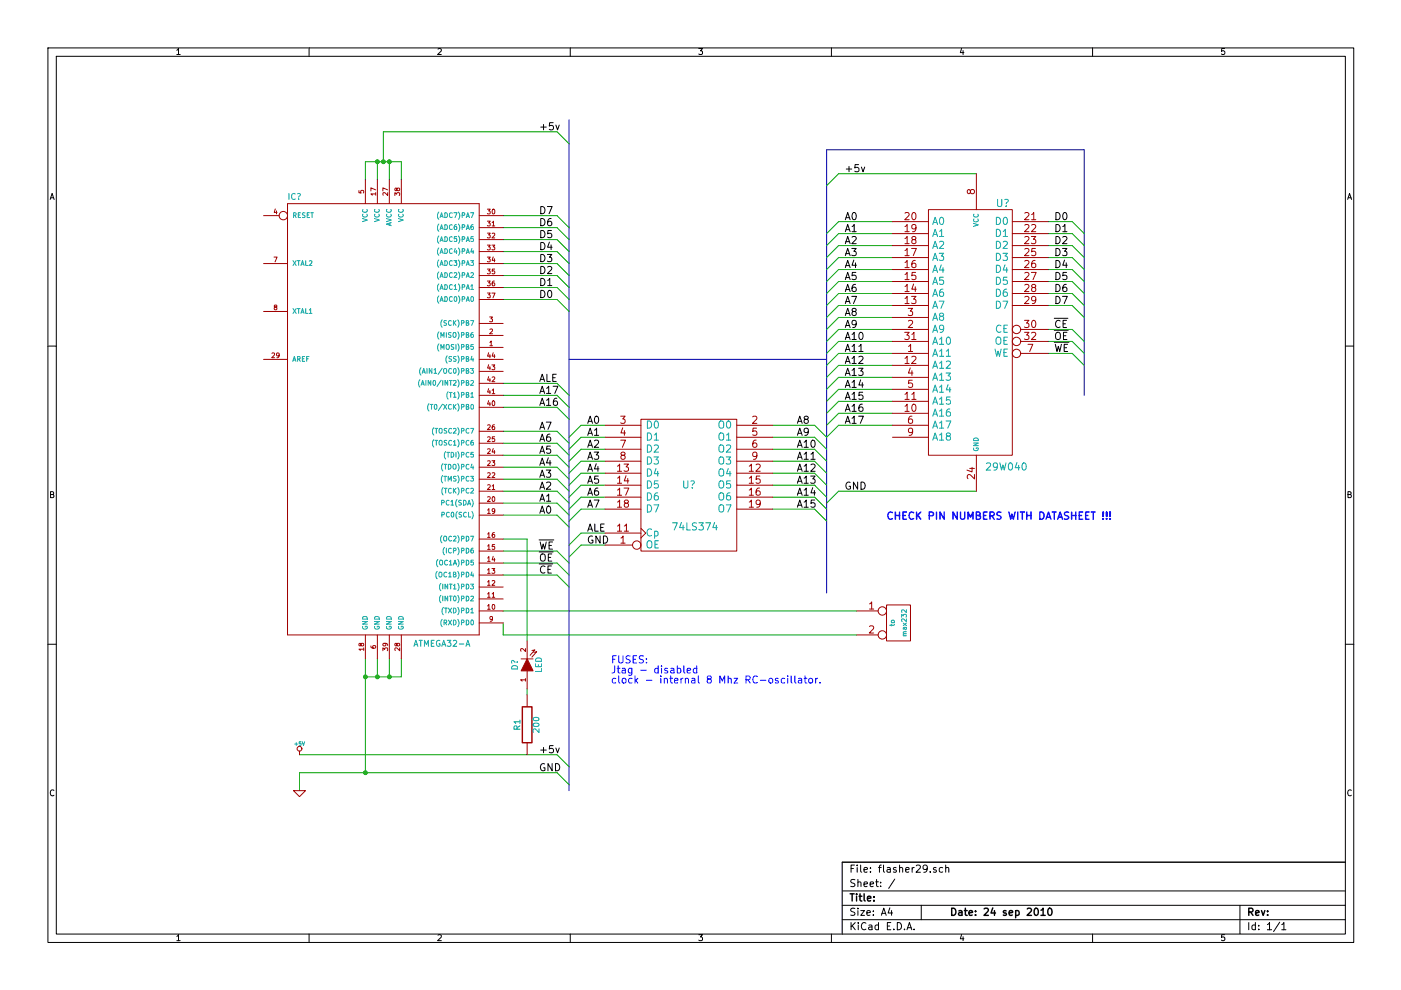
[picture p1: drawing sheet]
<svg xmlns="http://www.w3.org/2000/svg" width="297mm" height="210mm" viewBox="0 0 297 210" stroke-linecap="round" stroke-linejoin="round" font-family="sans-serif">
<g fill="none" stroke="#000" stroke-width=".21">
<path d="M10.2 10.2h276.8v189.6h-276.8zM11.9 11.9h273.3v186.1h-273.3zM37.5 10.7l.3-.4v1.3M37.5 11.6h.7M65.5 10.2v1.7M92.9 10.4l.4-.1 .3 .4-.8 .9h.8M120.9 10.2v1.7M148.2 10.3h.7l-.4 .5 .4 .1v.5l-.2 .2-.5-.2M176.3 10.2v1.7M203.9 10.2l-.3 1h.8M204.2 10.7v.9M231.6 10.2v1.7"/>
<path d="M259.6 10.3h-.6v.6l.2-.1 .4 .1v.5l-.1 .2-.5-.2M10.6 42.3l.4-1.3 .5 1.3M10.8 41.9h.6M223.9 57.8a.77 .77 0 0 1 .9 .7 .77 .77 0 0 1-.9 .8zM223.9 55.2a.77 .77 0 0 1 .9 .8 .77 .77 0 0 1-.9 .7zM223.9 52.7a.77 .77 0 0 1 .9 .7 .77 .77 0 0 1-.9 .8zM223.9 50.1a.77 .77 0 0 1 .9 .8 .77 .77 0 0 1-.9 .8zM223.9 47.6a.77 .77 0 0 1 .9 .8 .77 .77 0 0 1-.9 .7zM223.9 45.1a.77 .77 0 0 1 .9 .7 .77 .77 0 0 1-.9 .8zM225.3 52.7h.9l-.5 .6 .4 .1v.7l-.2 .1-.6-.1M225.3 50.3l.6-.2 .3 .5-.9 1.1h.9M225.3 48l.5-.4v1.5"/>
<path d="M225.3 49.1h.9M225.5 45.2l.2-.1a.81 .81 0 0 1 .5 .7 .81 .81 0 0 1-.5 .8l-.2-.1-.2-.5zM225.7 55.1l-.4 1.1h1M226.1 55.7v1M226.1 57.8h-.7l-.1 .7 .3-.2 .5 .1 .1 .2-.1 .6-.2 .1-.6-.1M285.7 42.3l.4-1.3 .5 1.3M285.9 41.9h.5M10.2 73.4h1.7M223.5 72.6h3.1M223.5 70h3M223.5 67.5h2.9M223.7 73l.4 1.5 .3-1.1 .3 1.1 .3-1.5"/>
<path d="M223.9 62.8a.77 .77 0 0 1 .9 .8 .77 .77 0 0 1-.9 .8zM223.9 60.3a.77 .77 0 0 1 .9 .8 .77 .77 0 0 1-.9 .7zM224 70.5a.5 .5 0 0 1 .6 0 .5 .5 0 0 1 .2 .5v.8l-.3 .2a.53 .53 0 0 1-.7-.5v-.5zM224.8 68.1a.72 .72 0 0 0-1 .5 .72 .72 0 0 0 .7 .8l.3-.1M225.3 62.8h1l-.7 1.6M225.4 68.7h.5M225.5 71.2h.5M225.6 73.7h.5M226.1 60.3l-.5 .1a.99 .99 0 0 0 0 1.4l.5-.1 .1-.5-.3-.3-.4 .1-.2 .2M226.1 67.9h-.7v1.5h.7M226.2 70.5h-.7v1.5h.7M226.4 73h-.8v1.5h.8"/>
<path d="M285.2 73.4h1.8M10.7 104.9l.6-.1v-.4l-.6-.2v1.3h.5l.2-.4-.2-.2M285.8 104.9l.5-.1 .1-.4-.6-.2v1.3h.5l.2-.4-.3-.2M10.2 136.6h1.7M285.2 136.6h1.8M11.4 167.6a.55 .55 0 0 0-.7 .1 .55 .55 0 0 0 0 .7l.4 .3 .3-.1M286.5 167.6a.55 .55 0 0 0-.7 .1 .55 .55 0 0 0 0 .7l.4 .3 .3-.1M37.5 198.6l.3-.4v1.2M37.5 199.4h.7M65.5 198v1.8M92.9 198.3l.4-.1 .3 .4-.8 .8h.8M120.9 198v1.8"/>
<path d="M148.2 198.2h.7l-.4 .5 .4 .1v.5l-.2 .1-.5-.1M176.3 198v1.8M178.6 188.9h106.6M178.6 195h106.6M178.6 191.9h106.6M180.4 195.6v1.5M180.4 184.2h.5M180.7 196.3l.6 .8M181.2 183.4h-.8v1.5M181.3 192.6h-.6l-.3 .3 .1 .3 .7 .3v.5l-.3 .1-.5-.1M181.3 186.5h-.6l-.3 .3 .1 .3 .7 .3v.5l-.3 .1-.5-.1M181.3 195.6l-.9 .9"/>
<path d="M181.7 183.4v.2M181.7 183.9v1M181.9 192.6v.1M181.9 187.1l.1-.1a.36 .36 0 0 1 .5 .2v.8M181.9 186.5v1.5M181.9 193.1v1M182 195.6v.2M182 196.1v1M182.5 183.4v1.3l.2 .2M182.5 193.1h.8l-.8 1h.8M183.2 184.4l.7-.1-.1-.3-.4-.1-.2 .3 .1 .7h.5M183.2 187.5l.7-.1-.1-.4h-.4l-.2 .2 .1 .7h.5"/>
<path d="M183.6 195.8a.72 .72 0 0 0-1 .5 .72 .72 0 0 0 .7 .8l.3-.1M183.8 193.6l.7-.2v-.3h-.5l-.2 .2 .1 .7h.6M184.2 196.2h.6l.1 .9M184.5 187.5l.7-.1-.1-.4h-.4l-.2 .2 .1 .7h.5M184.6 184.8v.1M184.6 184v.2M184.9 196.5l-.7 .1a.3 .3 0 0 0 .2 .5h.5M185.2 194v.1M185.2 193.1v.2M185.6 187h.6M185.9 186.5v1.3l.3 .2M186.3 196.2l-.5-.1-.3 .3 .1 .6 .2 .1h.5"/>
<path d="M186.3 195.6v1.5M186.3 183.9h.5M186.7 187.9v.1M186.7 187v.2M186.8 183.4l-.3 .2v1.3M186.9 194.1l.5-1.5 .5 1.5M187 193.6h.7M187.3 183.4v1.3l.3 .2M188.1 184h.6l.1 .9M188.1 196.3h.5M188.7 192.5l-.4 1.1h1M188.8 184.3l-.7 .1a.3 .3 0 0 0 .2 .5h.5"/>
<path d="M188.9 195.6h-.8v1.5h.8M189 193.1v1M189.5 197v.1M189.7 186.4l-1.3 2M190 184l-.4-.1-.2 .3 .1 .2 .5 .1v.4h-.6M190.2 195.6a.77 .77 0 0 1 .9 .8 .77 .77 0 0 1-.9 .7zM190.7 184.1l.1-.1a.36 .36 0 0 1 .6 .2v.7M190.7 183.4v1.5M191.8 197v.1M192 184.4l.8-.1-.1-.3-.4-.1-.3 .3 .1 .7h.6M192.3 197.1l.5-1.5 .5 1.5M192.4 196.7h.8"/>
<path d="M193.4 183.9v1M193.8 197v.1M193.8 183.9l-.4 .3M194.3 183.6l.5-.2 .3 .4-.9 1.1h.9M195.3 191.9v3.1M196.6 184.1l-.3 .3-.4-.1-.2-.2 .2-.6 .4-.1 .2 .2a1.16 1.16 0 0 1-.2 1.3h-.4M197.2 184.8v.1M198.5 184l-.4-.1-.2 .3 .1 .2 .5 .1v.4h-.6M199.9 184l-.5-.1-.3 .3 .1 .6 .2 .1h.5M200.5 184.1l.1-.1a.36 .36 0 0 1 .6 .2v.7M200.5 183.4v1.5M203.9 198.1l-.3 .9h.8"/>
<path d="M204.2 198.6v.8M231.6 198v1.8M259.6 198.2h-.6v.6l.2-.1 .4 .1v.5l-.1 .1-.5-.1M262.9 191.9v6.1M264.8 195.6v1.5M266.2 196.2l-.5-.1-.3 .3 .1 .6 .2 .1h.5M266.2 195.6v1.5M266.9 197v.1M266.9 196.2v.1M268.7 196l.5-.4v1.5M268.7 197.1h.9M271.3 195.5l-1.3 2"/>
<path d="M271.8 196l.4-.4v1.5M271.8 197.1h.8M285.2 182.8h-106.6v15.2"/>
</g>
<g fill="none" stroke="#000" stroke-width=".3">
<path d="M180.2 189.5h.9M180.7 189.5v1.5M181.6 189.5v.2M181.6 190v1M182.1 190h.6M182.3 189.5v1.3l.4 .2M183.2 189.5v1.3l.2 .2M183.9 190.5l.8-.1-.1-.3-.4-.1-.3 .2 .1 .8h.6M185.3 190.9v.1M185.3 190.1v.1M201.8 192.6a.77 .77 0 0 1 .9 .7 .77 .77 0 0 1-.9 .8zM203.3 193.1h.6l.1 1"/>
<path d="M204 193.4l-.7 .2a.3 .3 0 0 0 .2 .5l.5-.1M204.5 193.1h.6M204.7 192.6v1.3l.4 .2M205.5 193.6l.7-.2-.1-.3h-.4l-.2 .2v.7h.6M206.8 194v.1M206.8 193.1v.2M208.7 192.7l.5-.1 .4 .4-1 1.1h1M210.5 192.5l-.4 1.1h1M210.8 193.1v1M213.3 193.1h-.3l-.3 .2 .1 .2 .5 .1v.4h-.6M214 193.6l.7-.2-.1-.3h-.4l-.2 .2v.7h.6M215.3 193.1h.5l.3 .3-.1 .6-.2 .1-.5-.1"/>
<path d="M215.3 193.1v1.5M217.8 192.7l.6-.1 .3 .4-.9 1.1h.9M219.4 192.7l.2-.1a.81 .81 0 0 1 .6 .7 .81 .81 0 0 1-.6 .8l-.2-.1-.1-.5zM220.7 193l.5-.4v1.5M220.7 194.1h.9M222.3 192.7l.2-.1a.81 .81 0 0 1 .6 .7 .81 .81 0 0 1-.6 .8l-.2-.1-.2-.5zM264.8 193.4l.7-.1 .2-.2-.1-.4-.2-.1h-.6v1.5M265.2 193.4l.5 .7M266.2 193.6l.8-.2-.1-.3h-.5l-.2 .2 .1 .7h.6M267.5 193.1l.3 1 .4-1M268.8 194v.1M268.8 193.1v.2"/>
</g>
<g fill="none" stroke="#00f" stroke-width=".21">
<path d="M129.9 139.8h.5M130.6 139h-.7v1.6M131.2 139v1.3l.3 .3h.3l.3-.3v-1.3M133.6 139.1l-.6-.1-.3 .3 .2 .4 .6 .3v.4l-.2 .2-.6-.1M134.2 139.8h.5M135 139h-.8v1.6h.8M136.4 139.1l-.6-.1-.3 .3 .2 .4 .6 .3v.4l-.2 .2-.6-.1M137.1 139.6v.2M130.3 141.2v1.3l-.5 .2M130.6 143.9l-.5-.1-.3 .3 .1 .6 .2 .1h.5M130.9 141.7h.5M131.1 141.2v1.3l.3 .2"/>
<path d="M131.2 143.3v1.3l.2 .2M131.9 141.8h.6l.1 .9M132 144l.2-.2 .4 .2v.7l-.2 .1-.4-.1zM132.6 142.1l-.7 .1a.3 .3 0 0 0 .2 .5l.5-.1M134 141.7v1.2l-.3 .3-.4-.1M134 141.8l-.5-.1-.3 .3 .1 .6 .2 .1 .5-.1M134 143.9l-.4-.1-.3 .3 .1 .6 .2 .1h.4M134.6 143.3v1.5M134.8 144.2l.4 .6M135.2 143.8l-.6 .6M135.8 142.1h1.2M137.1 140.4v.2"/>
<path d="M137.1 144.2h1.1M139.5 141.8l-.4-.1-.3 .3 .1 .6 .2 .1 .4-.1M139.5 141.2v1.5M140.1 143.3v.2M140.1 143.8v1M140.3 141.2v.1M140.3 141.7v1M140.8 144l.1-.1a.36 .36 0 0 1 .6 .1v.8M140.8 143.8v1M141.5 141.8l-.4-.1-.2 .2 .1 .2 .5 .2v.3h-.6M142 143.8h.6M142.2 143.3v1.3l.4 .2"/>
<path d="M142.2 141.8h.6l.1 .9M142.9 142.1l-.7 .1a.3 .3 0 0 0 .2 .5l.5-.1M143 144.3l.7-.1v-.3l-.5-.1-.2 .2 .1 .8h.6M143.6 141.8l.4-.1 .3 .3v.6l-.3 .1-.4-.1M143.6 141.2v1.5M144.4 143.8v1M144.8 143.8l-.4 .3M145 141.2v1.3l.2 .2M145.3 144l.1-.1a.36 .36 0 0 1 .6 .1v.8M145.3 143.8v1M145.7 142.2l.7-.1v-.3l-.5-.1-.2 .2 .1 .7h.6M146.7 143.9h.6v.9"/>
<path d="M147.3 144.2l-.6 .1a.3 .3 0 0 0 .1 .5h.5M147.7 141.8l-.4-.1-.3 .3 .1 .6 .2 .1 .4-.1M147.7 141.2v1.5M148.1 143.3v1.3l.2 .2M150.2 144l-.3-.3 .1-.2 .2-.2 .5 .1 .1 .2-.1 .2-.6 .2-.2 .2 .1 .5 .2 .1h.3l.3-.2v-.4l-.3-.2M152.6 144.8v-1.5l.5 1.1 .5-1.1v1.5M154.4 144l.1-.1a.36 .36 0 0 1 .5 .1v.8M154.4 143.3v1.5M155.6 143.8h.8l-.8 1h.8M158.2 144.1l.7-.1 .2-.2-.1-.3-.2-.2h-.6v1.5M158.5 144.1l.6 .7M160.6 143.5a.72 .72 0 0 0-1 .5 .72 .72 0 0 0 .7 .8l.3-.1"/>
<path d="M161.2 144.2h1.2M163.2 143.9l.3-.1 .3 .3v.5l-.3 .2-.5-.2zM165 143.9l-.4-.1-.2 .2 .1 .2 .5 .2v.4h-.6M166.4 143.9l-.5-.1-.3 .3 .1 .6 .2 .1h.5M167 143.3v.2M167 143.8v1M167.7 143.3v1.3l.3 .2M168.5 143.3v1.3l.3 .2M169.3 143.9h.6l.1 .9M170 144.2l-.7 .1a.3 .3 0 0 0 .2 .5h.5M170.5 143.8h.6M170.7 143.3v1.3l.4 .2"/>
<path d="M171.6 144l.2-.2 .4 .2v.7l-.2 .1-.4-.1zM172.9 143.8v1M173.4 143.8l-.5 .3M173.9 144.7v.1"/>
</g>
<g fill="none" stroke="#00f" stroke-width=".3">
<path d="M189.2 108.7a.72 .72 0 0 0-1 .5 .72 .72 0 0 0 .7 .9l.3-.1M189.8 108.6v1.5M189.8 109.3h.9M190.7 108.6v1.5M191.4 109.3h.5M192.2 108.6h-.8v1.5h.8M193.7 108.7a.72 .72 0 0 0-1 .5 .72 .72 0 0 0 .7 .9l.3-.1M194.3 108.6v1.5M194.6 109.2l.6 .9M195.2 108.6l-.9 .8M197 109.4l.8-.1 .1-.2-.1-.4-.2-.1h-.6v1.5M198.6 108.6v1.5"/>
<path d="M200.2 108.6v1.5l-.9-1.5v1.5M202.9 108.6v1.5l-.8-1.5v1.5M203.7 108.6v1.2l.3 .3h.2l.3-.3v-1.2M205.3 110.1v-1.5l.5 1.1 .5-1.1v1.5M207 109.3l.7-.1 .1-.2-.1-.3-.7-.1v1.5h.6l.2-.1 .1-.4-.4-.3M208.5 109.3h.5M209.3 108.6h-.8v1.5h.8M209.9 109.4l.7-.1 .2-.2-.1-.4-.2-.1h-.6v1.5M210.3 109.4l.5 .7M212.2 108.6h-.5l-.3 .3 .1 .3 .7 .3v.5l-.3 .1-.5-.1M213.9 108.6l.4 1.5 .3-1.1 .3 1.1 .3-1.5M215.8 108.6v1.5"/>
<path d="M216.3 108.6h.9M216.8 108.6v1.5M217.7 109.3h.9M217.7 108.6v1.5M218.6 108.6v1.5M220.5 108.6a.77 .77 0 0 1 .9 .7 .77 .77 0 0 1-.9 .8zM221.8 110.1l.5-1.5 .5 1.5M221.9 109.7h.8M223.1 108.6h.9M223.5 108.6v1.5M224.3 110.1l.5-1.5 .5 1.5M224.4 109.7h.7"/>
<path d="M226.6 108.6h-.6l-.3 .3 .1 .3 .7 .3v.5l-.2 .1-.6-.1M227.2 109.3h.9M227.2 108.6v1.5M228.1 108.6v1.5M228.8 109.3h.5M229.5 108.6h-.7v1.5h.7M230.2 109.3h.5M230.9 108.6h-.7v1.5h.7M231.3 108.6h.9M231.8 108.6v1.5M233.9 110v.1M233.9 108.6v.9"/>
<path d="M234.6 110v.1M234.6 108.6v.9M235.4 110v.1M235.4 108.6v.9"/>
</g>
<g fill="none" stroke="#00a000" stroke-width=".21">
<path d="M177.8 57.2h11.4M177.8 52.1h11.4M177.8 47h11.4M222.3 57.2h5M222.3 52.1h5M222.3 47h5M177.8 62.2h11.4M177.8 77.5h11.4M177.8 72.4h11.4M177.8 67.3h11.4M222.3 74.9h5M222.3 69.9h5"/>
<path d="M222.3 62.2h5M177.8 87.6h11.4M177.8 82.6h11.4M177.8 104.1h29.2M106.7 129.5h74.9"/>
</g>
<circle cx="82.5" cy="34.3" r=".41" fill="#00a000"/>
<g fill="none" stroke="#00a000" stroke-width=".21">
<path d="M77.5 34.3h7.6v3.8"/>
<circle cx="82.5" cy="34.3" r=".41"/>
</g>
<circle cx="80" cy="34.3" r=".41" fill="#00a000"/>
<g fill="none" stroke="#00a000" stroke-width=".21">
<path d="M80 34.3v3.8"/>
<circle cx="80" cy="34.3" r=".41"/>
</g>
<path d="M120.7 25.4v142.2" fill="none" stroke="#0000c0" stroke-width=".21"/>
<circle cx="82.5" cy="143.5" r=".41" fill="#00a000"/>
<g fill="none" stroke="#00a000" stroke-width=".21">
<path d="M85.1 139.7v3.8h-7.6"/>
<circle cx="82.5" cy="143.5" r=".41"/>
</g>
<circle cx="77.5" cy="143.5" r=".41" fill="#00a000"/>
<g fill="none" stroke="#00a000" stroke-width=".21">
<path d="M106.7 58.4h11.4M106.7 53.3h11.4M106.7 48.3h11.4M106.7 45.7h11.4M106.7 50.8h11.4M106.7 55.9h11.4M106.7 63.5h11.4M106.7 61h11.4M106.7 83.8h11.4M106.7 96.5h11.4M106.7 91.4h11.4M106.7 94h11.4"/>
<path d="M106.7 99.1h11.4M106.7 81.3h11.4M106.7 86.4h11.4M123.2 95.3h5.1M123.2 90.2h5.1M123.2 92.7h5.1M123.2 97.8h5.1M163.8 95.3h8.9M163.8 90.2h8.9M163.8 92.7h8.9M163.8 97.8h8.9M106.7 114.3h5.1v21.6"/>
<path d="M106.7 116.8h11.4M106.7 106.7h11.4M106.7 101.6h11.4M106.7 104.1h11.4M106.7 109.2h11.4M106.7 119.4h11.4M123.2 105.4h5.1M123.2 100.3h5.1M123.2 113h5.1M123.2 102.9h5.1M123.2 108h5.1M123.2 115.6h5.1"/>
<path d="M163.8 105.4h8.9M163.8 100.3h8.9M163.8 102.9h8.9M163.8 108h8.9M77.5 139.7v24.1M80 139.7v3.8M106.7 121.9h11.4M111.8 146.1v1.2M63.5 163.8h54.6M63.5 160h54.6"/>
<circle cx="77.5" cy="143.5" r=".41"/>
</g>
<path d="M120.7 76.2h54.6" fill="none" stroke="#0000c0" stroke-width=".21"/>
<circle cx="77.5" cy="163.8" r=".41" fill="#00a000"/>
<g fill="none" stroke="#00a000" stroke-width=".21">
<path d="M82.6 139.7v3.8"/>
<circle cx="77.5" cy="163.8" r=".41"/>
</g>
<circle cx="80" cy="143.5" r=".41" fill="#00a000"/>
<g fill="none" stroke="#00a000" stroke-width=".21">
<path d="M77.5 34.3v3.8M82.6 34.3v3.8M118.1 27.9h-36.8v6.4M63.5 163.8v3.8"/>
<circle cx="80" cy="143.5" r=".41"/>
</g>
<circle cx="81.3" cy="34.3" r=".41" fill="#00a000"/>
<g fill="none" stroke="#00a000" stroke-width=".21">
<path d="M118.1 27.9l2.6 2.6M207 36.8h-29.2l-2.5 2.6M177.8 57.2l-2.5 2.5M177.8 52.1l-2.5 2.5M177.8 47l-2.5 2.5M189.2 49.5h-11.4l-2.5 2.6M189.2 54.6h-11.4l-2.5 2.6M189.2 59.7h-11.4l-2.5 2.5M222.3 49.5h5l2.6 2.6M222.3 54.6h5l2.6 2.6M222.3 59.7h5l2.6 2.5M227.3 57.2l2.6 2.5"/>
<path d="M227.3 52.1l2.6 2.5M227.3 47l2.6 2.5M177.8 77.5l-2.5 2.5M177.8 72.4l-2.5 2.5M177.8 67.3l-2.5 2.6M177.8 62.2l-2.5 2.6M189.2 64.8h-11.4l-2.5 2.5M189.2 69.9h-11.4l-2.5 2.5M189.2 74.9h-11.4l-2.5 2.6M222.3 64.8h5l2.6 2.5M222.3 72.4h5l2.6 2.5M227.3 74.9l2.6 2.6"/>
<path d="M227.3 69.9l2.6 2.5M227.3 62.2l2.6 2.6M177.8 87.6l-2.5 2.6M177.8 82.6l-2.5 2.5M189.2 80h-11.4l-2.5 2.6M189.2 85.1h-11.4l-2.5 2.5M189.2 90.2h-11.4l-2.5 2.5M177.8 104.1l-2.5 2.6M106.7 132.1v2.5h74.9M118.1 163.8l2.6 2.6M118.1 160l2.6 2.6"/>
<circle cx="81.3" cy="34.3" r=".41"/>
</g>
<path d="M229.9 83.8v-52h-54.6v93.9" fill="none" stroke="#0000c0" stroke-width=".21"/>
<g fill="none" stroke="#000" stroke-width=".21">
<path d="M114.7 26.9h1.1M115.2 26.4v1.1M117.3 26h-.8v.7l.2-.1 .5 .1 .1 .2v.5l-.3 .1-.5-.1M117.9 26.5l.3 1 .4-1M179.4 35.8h1.2M180 35.3v1.1M182 34.9h-.7l-.1 .7 .3-.1 .5 .1 .1 .2-.1 .5-.2 .1-.6-.1M182.6 35.4l.4 1 .3-1M179.2 59.3l.5-1.5 .5 1.5M179.2 56.7l.5-1.5 .5 1.5M179.2 54.2l.5-1.5 .5 1.5M179.2 51.7l.5-1.6 .5 1.6"/>
<path d="M179.2 49.1l.5-1.5 .5 1.5M179.2 46.6l.5-1.5 .5 1.5M179.3 58.9h.8M179.3 56.3h.8M179.3 53.8h.8M179.3 51.2h.8M179.3 48.7h.8M179.3 46.2h.8M180.6 52.7h.9l-.5 .6 .5 .1v.7l-.3 .1-.6-.1M180.6 50.3l.6-.2 .3 .5-.9 1.1h.9M180.6 48l.5-.4v1.5M180.6 49.1h.9"/>
<path d="M180.8 45.2l.2-.1a.81 .81 0 0 1 .6 .7 .81 .81 0 0 1-.6 .8l-.2-.1-.2-.5zM181 55.1l-.4 1.1h1M181.4 55.7v1M181.5 57.8h-.8l-.1 .7 .3-.2 .5 .1 .1 .2v.6l-.3 .1-.6-.1M179.2 79.6l.5-1.5 .5 1.5M179.2 77.1l.5-1.6 .5 1.6M179.2 74.5l.5-1.5 .5 1.5M179.2 72l.5-1.5 .5 1.5M179.2 69.4l.5-1.5 .5 1.5M179.2 66.9l.5-1.5 .5 1.5M179.2 64.4l.5-1.6 .5 1.6M179.2 61.8l.5-1.5 .5 1.5"/>
<path d="M179.3 79.2h.8M179.3 76.6h.8M179.3 74.1h.8M179.3 71.6h.8M179.3 69h.8M179.3 66.5h.8M179.3 63.9h.8M179.3 61.4h.8M180.6 62.8h1l-.7 1.6M180.6 78.5l.5-.4v1.5M180.6 76l.5-.5v1.6M180.6 73.4l.5-.4v1.5"/>
<path d="M180.6 70.9l.5-.4v1.5M180.6 79.6h.9M180.6 77.1h.9M180.6 74.5h.9M180.6 72h.9M180.9 66l-.3-.2 .1-.3 .2-.1 .5 .1 .1 .2v.2l-.7 .2-.2 .2 .1 .5 .2 .1h.3l.3-.3v-.3l-.3-.3M181.4 60.3l-.5 .1a.99 .99 0 0 0 0 1.4l.6-.1v-.5l-.3-.3-.4 .1-.2 .2M181.5 68.6l-.3 .3-.4-.1-.2-.2 .2-.6 .4-.1 .3 .2a1.16 1.16 0 0 1-.3 1.3h-.4M182 78.1h1l-.5 .6 .4 .1v.7l-.2 .1-.7-.1M182.1 75.7l.6-.2 .3 .5-1 1.1h1M182.1 73.4l.4-.4v1.5M182.1 74.5h.9"/>
<path d="M182.2 70.6l.3-.1a.81 .81 0 0 1 .5 .7 .81 .81 0 0 1-.5 .8l-.3-.1-.1-.5zM179.2 89.8l.5-1.6 .5 1.6M179.2 87.2l.5-1.5 .5 1.5M179.2 84.7l.5-1.5 .5 1.5M179.2 82.1l.5-1.5 .5 1.5M179.3 89.3h.8M179.3 86.8h.8M179.3 84.3h.8M179.3 81.7h.8M180.6 88.7l.5-.5v1.6M180.6 86.1l.5-.4v1.5M180.6 83.6l.5-.4v1.5"/>
<path d="M180.6 81.1l.5-.5v1.5M180.6 89.8h.9M180.6 87.2h.9M180.6 84.7h.9M180.6 82.1h.9M182 88.2h1.1l-.7 1.6M182.5 80.5l-.4 1.1h1M182.8 85.7l-.4 .1a.99 .99 0 0 0 0 1.4l.5-.1 .1-.5-.3-.3-.5 .1-.1 .2M182.8 81.1v1M182.9 83.2h-.7l-.1 .7 .2-.2 .5 .1 .2 .2-.1 .6-.2 .1-.6-.1M180.2 102.3a.7 .7 0 0 0-.9 .7 .7 .7 0 0 0 1 .6v-.5h-.3M181.8 102.2v1.5l-.9-1.5v1.5"/>
<path d="M182.5 102.2a.77 .77 0 0 1 .9 .8 .77 .77 0 0 1-.9 .7zM114.7 159h1.1M115.2 158.5v1.1M117.3 158.1h-.8v.7l.2-.1 .5 .1 .1 .2v.5l-.3 .1-.5-.1M117.9 158.6l.3 1 .4-1M115.5 162a.7 .7 0 0 0-.9 .7 .7 .7 0 0 0 .9 .6v-.5h-.3M117.1 161.9v1.5l-.9-1.5v1.5M117.8 161.9a.77 .77 0 0 1 .9 .8 .77 .77 0 0 1-.9 .7z"/>
</g>
<g fill="none" stroke="#a00000" stroke-width=".21">
<path d="M207 36.8v7.7M189.2 47h7.7M189.2 49.5h7.7M189.2 52.1h7.7M189.2 59.7h7.7M189.2 54.6h7.7M189.2 57.2h7.7M191.9 45.2l.6-.1 .3 .4-1 1.1h1M191.9 58.2l.4-.4v1.5M191.9 55.7l.4-.5v1.5M191.9 53.1l.4-.4v1.5M191.9 50.6l.4-.5v1.6"/>
<path d="M191.9 48l.4-.4v1.5M191.9 59.3h.9M191.9 56.7h.9M191.9 54.2h.9M191.9 51.7h.9M191.9 49.1h.9M193.3 52.7h1l-.7 1.5M193.5 45.1h.2a.81 .81 0 0 1 .5 .7 .81 .81 0 0 1-.5 .8 .98 .98 0 0 1-.2-1.5zM193.6 50.8l-.3-.3 .1-.2 .2-.2 .5 .1 .1 .2-.1 .2-.6 .3-.2 .2 .1 .4 .2 .2h.3l.3-.3v-.3l-.3-.3M194.1 55.2l-.5 .1a.99 .99 0 0 0 0 1.4l.5-.1 .1-.5-.3-.3-.4 .1-.2 .2M194.1 57.8h-.7l-.1 .7 .2-.2 .6 .1 .1 .2-.1 .6-.2 .1-.6-.1M194.2 48.3l-.3 .2h-.4l-.2-.2 .2-.6 .4-.1 .2 .2a1.16 1.16 0 0 1-.2 1.2l-.4 .1"/>
<path d="M196.9 44.5h17.7v52h-17.7zM205.7 40.5l.3-.3 .5 .1 .1 .2-.1 .5-.5 .1-.2-.2-.2-.6-.2-.1-.2 .1-.1 .5 .1 .2 .3 .1 .2-.3M214.6 47h7.7M214.6 49.5h7.7M214.6 52.1h7.7M214.6 59.7h7.7M214.6 54.6h7.7M214.6 57.2h7.7M217.3 45.2l.6-.1 .3 .4-1 1.1h1M217.3 47.8l.6-.2 .3 .4-1 1.1h1M217.3 50.3l.6-.2 .3 .5-1 1.1h1M217.3 52.8l.6-.1 .3 .4-1 1.1h1"/>
<path d="M217.3 55.4l.6-.2 .3 .5-1 1h1M217.3 57.9l.6-.1 .3 .4-1 1.1h1M218.7 50.1h.9l-.5 .6 .4 .2v.6l-.2 .2-.6-.2M218.7 57.8h1l-.7 1.5M218.7 45.5l.5-.4v1.5M218.7 47.8l.6-.2 .3 .4-.9 1.1h.9M218.7 46.6h.9M219.5 55.2l-.5 .1a.99 .99 0 0 0 0 1.4l.5-.1 .1-.5-.3-.3-.4 .1-.2 .2M219.5 52.7h-.7l-.1 .7 .2-.1h.6l.1 .3-.1 .5-.2 .1-.6-.1M189.2 74.9h7.7M189.2 69.9h7.7M189.2 67.3h7.7"/>
<path d="M189.2 72.4h7.7M189.2 77.5h7.7M189.2 64.8h7.7M189.2 62.2h7.7M191.8 70.5h1l-.5 .5 .4 .2v.7l-.2 .1-.7-.1M191.9 76l.4-.5v1.6M191.9 63.3l.4-.5v1.6M191.9 60.7l.4-.4v1.5M191.9 77.1h.9M191.9 64.4h.9M191.9 61.8h.9M192.6 65.4h.9l-.5 .6 .4 .1v.7l-.2 .1-.6-.1"/>
<path d="M192.6 73.4l.5-.4v1.5M192.6 68.1l.6-.2 .3 .5-.9 1h.9M192.6 74.5h.9M193 78l-.4 1.1h1M193.3 62.8h.9l-.5 .6 .4 .2v.6l-.2 .2-.6-.2M193.3 70.9l.5-.4v1.5M193.3 75.7l.6-.2 .3 .5-.9 1.1h.9M193.3 72h.9M193.3 78.6v1M193.7 60.2l-.4 1.1h1M194.1 60.8v1M214.6 64.8h7.7"/>
<path d="M214.6 62.2h7.7M216.4 74.9h5.9M216.4 69.9h5.9M216.4 72.4h5.9M217.2 67.9h1l-.5 .6 .4 .2v.6l-.2 .1-.7-.1M217.2 70.5h1l-.5 .5 .4 .2v.7l-.2 .1-.7-.1M217.3 60.5l.6-.2 .3 .4-1 1.1h1M217.3 63l.6-.2 .3 .5-1 1.1h1M218 73h1l-.7 1.5M218.7 70.6l.6-.1 .3 .4-.9 1.1h.9M218.9 68l.2-.1a.81 .81 0 0 1 .5 .8 .81 .81 0 0 1-.5 .7 .98 .98 0 0 1-.2-1.4zM219 61l-.3-.3 .1-.2 .2-.2 .5 .1 .1 .2-.1 .2-.6 .2-.2 .2 .1 .5 .2 .1h.3l.3-.3v-.3l-.3-.2"/>
<path d="M219.6 63.5l-.3 .3-.4-.1-.2-.2 .2-.6 .4-.1 .2 .2a1.16 1.16 0 0 1-.2 1.3l-.4 .1M189.2 80h7.7M189.2 82.6h7.7M189.2 90.2h7.7M189.2 92.7h7.7M189.2 87.6h7.7M189.2 85.1h7.7M191.9 86.1l.4-.4v1.5M191.9 83.6l.4-.4v1.5M191.9 87.2h.9M191.9 84.7h.9M193.3 83.6l.5-.4v1.5"/>
<path d="M193.3 84.7h.9M193.3 88.2l-.4 .1a.99 .99 0 0 0 0 1.5l.5-.2 .1-.5-.3-.3-.4 .1-.2 .2M193.4 80.6h-.7l-.1 .8 .2-.2 .5 .1 .2 .2-.1 .5-.2 .1-.6-.1M193.5 91.4l-.3 .3h-.4l-.2-.3 .2-.5 .4-.1 .2 .1a1.16 1.16 0 0 1-.2 1.3l-.4 .1M193.5 85.8l.2-.1a.81 .81 0 0 1 .5 .8 .81 .81 0 0 1-.5 .7 .98 .98 0 0 1-.2-1.4zM205.6 99.3h1M206.1 99.1v1l-1.1-.4M207 96.5v7.6M206.6 100.6v.9l-1.1-.9-.4 .3 .1 .6M110.5 139.7h2.5M181.6 129.5h4.6M181.6 134.6h4.6"/>
<path d="M184.4 128l.4-.4v1.5M184.4 132.8l.5-.1 .3 .4-.9 1.1h.9M184.4 129.1h.8M188 128.3h5v7.6h-5zM63.5 159.3v.7M111.8 147.3v2.6M111.8 157.5v2.5M62.2 167.6h2.6l-1.3 1.3z"/>
<circle cx="215.5" cy="69.8" r=".89"/>
<circle cx="215.5" cy="72.4" r=".89"/>
<circle cx="215.5" cy="74.9" r=".89"/>
<circle cx="187.1" cy="134.6" r=".89"/>
<circle cx="187.1" cy="129.5" r=".89"/>
<circle cx="63.5" cy="158.8" r=".51"/>
</g>
<g fill="none" stroke="#00a0a0" stroke-width=".21">
<path d="M197.8 47.6l.5-1.5 .5 1.5M197.8 57.8l.5-1.6 .5 1.6M197.8 55.2l.5-1.5 .5 1.5M197.8 52.7l.5-1.5 .5 1.5M197.8 50.1l.5-1.5 .5 1.5M197.9 47.2h.7M197.9 59.9h.7M197.9 57.3h.7M197.9 54.8h.7M197.9 52.2h.7M197.9 49.7h.7M199.1 53.7h1l-.5 .6 .4 .1v.7l-.2 .1-.7-.1"/>
<path d="M199.2 51.3l.6-.1 .3 .4-1 1.1h1M199.2 49l.4-.4v1.5M199.2 50.1h.9M199.3 46.2l.3-.1a.81 .81 0 0 1 .5 .7 .81 .81 0 0 1-.5 .8l-.3-.1-.1-.5zM199.6 56.2l-.4 1.1h1M199.9 56.7v1.1M200 58.8h-.7l-.1 .7 .2-.1h.5l.2 .3-.1 .5-.2 .1-.6-.1M206.4 47.3l1 .4-1 .3M206.5 46.4a.44 .44 0 0 0 .4 .6 .44 .44 0 0 0 .4-.6M206.5 45.4a.44 .44 0 0 0 .4 .6 .44 .44 0 0 0 .4-.6M211.3 46.1a.77 .77 0 0 1 .8 .7 .77 .77 0 0 1-.8 .8zM211.3 48.6a.77 .77 0 0 1 .8 .8 .77 .77 0 0 1-.8 .7z"/>
<path d="M211.3 51.2a.77 .77 0 0 1 .8 .7 .77 .77 0 0 1-.8 .8zM211.3 53.7a.77 .77 0 0 1 .8 .8 .77 .77 0 0 1-.8 .7zM211.3 56.2a.77 .77 0 0 1 .8 .8 .77 .77 0 0 1-.8 .8zM211.3 58.8a.77 .77 0 0 1 .8 .7 .77 .77 0 0 1-.8 .8zM211.5 42.3v1.2l.3 .3h.3l.3-.3v-1.2M212.6 53.7h1l-.5 .6 .4 .1v.7l-.2 .1-.7-.1M212.7 49l.5-.4v1.5M212.7 51.3l.6-.1 .3 .4-1 1.1h1M212.7 50.1h.9M212.9 46.2l.2-.1a.81 .81 0 0 1 .5 .7 .81 .81 0 0 1-.5 .8 .98 .98 0 0 1-.2-1.4zM213 42.3h.5l.3 .2-.5 .7M213.1 56.2l-.4 1.1h1"/>
<path d="M213.3 43.7v.1M213.4 56.7v1.1M213.5 58.8h-.7l-.1 .7 .2-.1h.5l.2 .3-.1 .5-.2 .1-.6-.1M197.8 75.5l.5-1.5 .5 1.5M197.8 70.5l.5-1.6 .5 1.6M197.8 67.9l.5-1.5 .5 1.5M197.8 73l.5-1.5 .5 1.5M197.8 78.1l.5-1.5 .5 1.5M197.8 65.4l.5-1.5 .5 1.5M197.8 62.8l.5-1.5 .5 1.5M197.8 60.3l.5-1.5 .5 1.5M197.9 75.1h.7"/>
<path d="M197.9 70h.7M197.9 67.5h.7M197.9 72.6h.7M197.9 77.6h.7M197.9 64.9h.7M197.9 62.4h.7M199.1 63.9h1.1l-.7 1.5M199.2 74.4l.4-.4v1.5M199.2 79.5l.4-.4v1.5M199.2 71.9l.4-.4v1.5M199.2 77l.4-.4v1.5M199.2 75.5h.9"/>
<path d="M199.2 73h.9M199.2 78.1h.9M199.5 67.1l-.3-.3 .1-.3 .2-.1 .4 .1 .2 .2-.1 .2-.7 .2-.1 .2 .1 .5 .2 .1h.3l.3-.3v-.3l-.3-.2M199.9 61.3l-.4 .1a.99 .99 0 0 0 0 1.4l.5-.1 .1-.5-.3-.3-.5 .1-.1 .2M200.1 69.6l-.3 .3-.5-.1-.1-.2 .1-.6 .5-.1 .2 .2a1.16 1.16 0 0 1-.2 1.3l-.5 .1M200.6 79.1h.9l-.5 .6 .4 .1v.7l-.2 .1-.6-.1M200.6 74.4l.5-.4v1.5M200.6 76.7l.6-.1 .3 .4-.9 1.1h.9M200.6 75.5h.9M200.9 71.6l.1-.1a.81 .81 0 0 1 .5 .7 .81 .81 0 0 1-.5 .8 .98 .98 0 0 1-.1-1.4zM211 74l.3 1.5 .3-1.1 .3 1.1 .4-1.5M211.3 61.3a.77 .77 0 0 1 .8 .8 .77 .77 0 0 1-.8 .7z"/>
<path d="M211.3 63.9a.77 .77 0 0 1 .8 .7 .77 .77 0 0 1-.8 .8zM211.4 71.6a.5 .5 0 0 1 .5-.1 .5 .5 0 0 1 .3 .5l-.1 .8-.3 .2a.53 .53 0 0 1-.6-.5v-.5zM212.2 69.1a.72 .72 0 0 0-1 .5 .72 .72 0 0 0 .7 .9l.3-.2M212.6 63.9h1.1l-.7 1.5M212.9 74.8h.5M212.9 69.7h.5M212.9 72.2h.5M213.4 61.3l-.4 .1a.99 .99 0 0 0 0 1.4l.5-.1 .1-.5-.3-.3-.4 .1-.2 .2M213.6 74h-.7v1.5h.7M213.6 68.9h-.7v1.6h.7M213.6 71.5h-.7v1.5h.7M197.8 80.6l.5-1.5 .5 1.5"/>
<path d="M197.8 83.2l.5-1.6 .5 1.6M197.8 90.8l.5-1.5 .5 1.5M197.8 93.3l.5-1.5 .5 1.5M197.8 88.2l.5-1.5 .5 1.5M197.8 85.7l.5-1.5 .5 1.5M197.9 80.2h.7M197.9 82.7h.7M197.9 90.3h.7M197.9 92.9h.7M197.9 87.8h.7M197.9 85.3h.7M199.2 82.1l.4-.5v1.6"/>
<path d="M199.2 89.7l.4-.4v1.5M199.2 92.2l.4-.4v1.5M199.2 87.1l.4-.4v1.5M199.2 84.6l.4-.4v1.5M199.2 80.6h.9M199.2 83.2h.9M199.2 90.8h.9M199.2 93.3h.9M199.2 88.2h.9M199.2 85.7h.9M200.6 89.3h1l-.7 1.5M200.9 92.5l-.3-.3 .1-.3 .2-.1 .5 .1 .1 .2-.1 .2-.6 .2-.2 .2 .1 .5 .2 .1h.3l.3-.3v-.3l-.3-.2"/>
<path d="M201 81.6l-.4 1.1h1M201.4 86.7l-.5 .1a.99 .99 0 0 0 0 1.4l.5-.1 .1-.5-.3-.3-.4 .1-.2 .2M201.4 82.1v1.1M201.4 84.2h-.7l-.1 .7 .3-.1h.5l.1 .3-.1 .5-.2 .1-.6-.1M206.4 93.9h1l-1 .6h1M206.5 95a.45 .45 0 0 0 .4 .6 .45 .45 0 0 0 .4-.7h-.3v.2M206.6 92.9a.53 .53 0 0 1 .5 0 .53 .53 0 0 1 .3 .5h-1zM209.1 98.3l.6-.2 .3 .5-.9 1.1h.9M211.5 98.8l-.3 .3-.5-.1-.1-.2 .1-.6 .5-.1 .2 .2a1.16 1.16 0 0 1-.2 1.3l-.5 .1M212 98.1l.3 1.6 .3-1.1 .3 1.1 .4-1.6M213.9 98.3l.3-.2a.81 .81 0 0 1 .5 .8 .81 .81 0 0 1-.5 .8l-.3-.2-.1-.4zM215.6 98.1l-.4 1.1h1"/>
<path d="M216 98.7v1M216.9 98.2l.2-.1a.81 .81 0 0 1 .5 .8 .81 .81 0 0 1-.5 .8 .98 .98 0 0 1-.2-1.5zM189 132.3v.4M189.1 131.5h.4l.1 .5h-.6zM189.6 132.3l-.1 .3h-.9M191.2 130.9v-.6l.3 .3 .1-.3h.5v.6M191.5 134.8h.7M191.5 132.1l.7 .5M191.7 133l.2 .5 .3-.1-.1-.4M192.2 134.4h-.7l.1 .4M192.2 133.9l-.7 .1 .1 .4M192.2 133l-.7 .1v.4"/>
<path d="M192.2 131.2v.6l-.7-.6-.3 .2 .1 .4M192.2 129.3v.6l-.7-.6-.3 .2 .1 .3M192.2 132.1l-.7 .5M62.5 157.8h.6M62.8 157.5v.5M63.8 157.3h-.4v.3h.4l.1 .3-.2 .1h-.3M64.1 157.3l.2 .7 .3-.7M109.6 154.6v-.6l-.5-.1-.1 .7h1.2M110.2 153h-1.2l.3 .4M110.2 153.9l-.6 .4M110.2 152.7v.7M113.1 153.5a.74 .74 0 0 1 1.2 .2 .74 .74 0 0 1-1.3-.1z"/>
<path d="M113.1 152.3a.74 .74 0 0 1 1.2 .2 .74 .74 0 0 1-1.3-.1zM114.3 154.5v.8l-.9-.8-.4 .3 .1 .4"/>
</g>
<path d="M110.7 149.9h2.1v7.6h-2.1z" fill="none" stroke="#a00000" stroke-width=".3"/>
<path d="M111.8 139.7l1.2 2.5h-2.5z" fill="#a00000"/>
<g fill="none" stroke="#a00000" stroke-width=".21">
<path d="M77.5 38.1v5.1M80 38.1v5.1M82.6 38.1v5.1M85.1 38.1v5.1M55.9 45.7h3.3M55.9 55.9h5.1M58.1 54.5h.7l-.5 1M58.4 44.3l-.3 .7h.7M58.6 44.7v.7M61 43.2h40.6v91.4h-40.6zM76.1 40.4v.5h.5l-.1-.5h.5v.5M79.7 41.1h-1.1l.3 .3"/>
<path d="M79.7 40.3l-1.1-.5v.7M79.7 40.8v.6M82.2 40.8v.7l-.7-.7-.3 .2 .1 .4M82.2 40.3l-1-.5v.7M83.7 41.5v-.7l.4 .4 .1-.3h.4v.6M84.2 40.1l.2-.2 .3 .2v.3h-.3l-.3-.5-.3 .1v.4h.2l.2-.1M101.6 45.7h5.1M101.6 55.9h5.1M101.6 48.3h5.1M101.6 50.8h5.1M101.6 53.3h5.1M101.6 58.4h5.1"/>
<path d="M103.3 44.3h.6l-.3 .4 .3 .1v.5h-.6M103.3 46.9h.6l-.3 .4 .3 .1v.4h-.6M103.3 49.4h.6l-.3 .4 .3 .1v.4h-.6M103.3 52h.6l-.3 .3 .3 .2v.4h-.6M103.3 54.5h.6l-.3 .4 .3 .1v.4h-.6M103.3 57h.6l-.3 .4 .3 .1v.5h-.6M103.3 59.6h.6l-.3 .4 .3 .1v.4h-.6M104.3 52h.6l-.3 .3 .3 .2v.4h-.6M104.3 47.2l.3-.3v1M104.3 49.5l.4-.1 .2 .3-.6 .7h.6M104.3 47.9h.6M104.4 44.5l.2-.2a.49 .49 0 0 1 .3 .6 .49 .49 0 0 1-.4 .4l-.2-.3z"/>
<path d="M104.6 54.5l-.3 .7h.7M104.8 59.6l-.3 .1-.2 .7 .2 .2 .4-.1-.1-.5h-.3l-.2 .2M104.8 54.9v.6M104.9 57h-.5l-.1 .5h.5l.1 .5h-.6M55.9 66h5.1M55.9 76.2h5.1M57.7 74.9l.3-.1 .2 .3-.6 .7h.6M58.3 65.1l-.2-.2 .1-.2h.4l.1 .3-.6 .3 .2 .4 .4-.1v-.4l-.2-.1M59.2 75.3l-.2 .2-.3-.1v-.5l.3-.1 .2 .2v.6l-.5 .2M101.6 73.7h5.1M101.6 71.1h5.1M101.6 68.6h5.1"/>
<path d="M101.6 78.7h5.1M101.6 76.2h5.1M101.6 61h5.1M101.6 63.5h5.1M103.3 62.1h.6l-.3 .4 .3 .1v.4h-.6M103.6 79.9l-.2 .7h.6M103.6 77.3l-.2 .8h.6M103.6 74.8l-.2 .7h.6M103.8 67.2h.6l-.3 .4 .3 .1v.4h-.6M103.9 72.6l.2-.3v1M103.9 69.9l.3-.2 .2 .4-.6 .7h.6M103.9 73.3h.5"/>
<path d="M103.9 75.2v.6M103.9 77.7v.7M104.3 77.4h.6l-.3 .3 .3 .2v.4h-.6M104.3 62.1h.7l-.5 1M104.6 74.8l-.3 .7h.7M104.8 75.2v.6M101.6 86.4h5.1M101.6 83.8h5.1M101.6 81.3h5.1M101.6 99.1h5.1M101.6 96.5h5.1M101.6 94h5.1"/>
<path d="M101.6 91.4h5.1M103.4 97.8l.4-.1 .1 .3-.6 .7h.6M103.4 95.3l.4-.2 .1 .4-.6 .7h.6M103.4 92.7l.4-.1 .1 .3-.6 .7h.6M103.4 90.2l.4-.1 .1 .3-.6 .7h.6M103.6 84.9l-.2 .8h.6M103.6 82.4l-.2 .7h.6M103.9 80.3v.6M103.9 82.8v.7M103.9 85.3v.7M104.3 97.7h.6l-.3 .4 .3 .1v.4h-.6M104.3 82.8l.3-.4v1.1"/>
<path d="M104.3 80l.4-.1 .2 .3-.6 .7h.6M104.3 83.5h.6M104.4 85.1l.2-.1a.49 .49 0 0 1 .3 .5 .49 .49 0 0 1-.4 .5l-.2-.4zM104.6 95.1l-.3 .7h.7M104.8 90.1l-.3 .1-.2 .7 .2 .2 .4-.1-.1-.5-.3-.1-.2 .3M104.8 95.5v.7M104.9 92.6h-.5l-.1 .5 .5-.1 .1 .5h-.6M128.3 90.2h7.6M128.3 92.7h7.6M128.3 95.3h7.6M128.3 97.8h7.6M130.9 98.8l.5-.4v1.5"/>
<path d="M130.9 99.9h.9M131.6 88.2h.9l-.5 .6 .5 .2v.6l-.3 .2-.6-.2M131.6 93.3h1l-.6 1.5M132 96.5l-.4-.3 .1-.2 .3-.1h.4l.1 .3v.2l-.7 .2-.2 .2 .1 .5 .3 .1h.2l.3-.3v-.3l-.3-.3M132 90.7l-.4 1.1h1M132.3 98.4h.9l-.5 .6 .5 .1v.7l-.3 .1-.6-.1M132.4 91.3v1M135.9 88.9h20.3v27.9h-20.3zM156.2 90.2h7.6M156.2 92.7h7.6M156.2 95.3h7.6M156.2 97.8h7.6"/>
<path d="M158.9 98.8l.4-.4v1.5M158.9 99.9h.8M159.6 88.4l.6-.2 .3 .5-1 1.1h1M160.3 98.6l.6-.2 .3 .4-1 1.1h1M160.3 93.3l-.4 .1a.99 .99 0 0 0 0 1.4l.5-.1 .1-.5-.3-.3-.5 .1-.1 .2M160.4 90.8h-.7l-.1 .7 .2-.1h.5l.2 .3-.1 .5-.2 .1-.6-.1M160.5 96.5l-.3 .3-.5-.1-.1-.2 .1-.6h.5l.2 .1a1.16 1.16 0 0 1-.2 1.3l-.5 .1M101.6 106.7h5.1M101.6 104.1h5.1M101.6 101.6h5.1M101.6 119.4h5.1M101.6 116.8h5.1"/>
<path d="M101.6 114.3h5.1M101.6 109.2h5.1M103.4 105.4l.4-.1 .1 .3-.6 .7h.6M103.4 102.9l.4-.1 .1 .3-.6 .7h.6M103.4 100.3l.4-.1 .1 .3-.6 .7h.6M103.4 118.3l.3-.3v1M103.4 115.8l.3-.3v1M103.4 113.2l.3-.3v1M103.4 108.2l.3-.4v1.1M103.4 119h.5M103.4 116.5h.5M103.4 113.9h.5"/>
<path d="M103.4 108.9h.5M104.3 103.1l.3-.3v1M104.3 100.3l.4-.1 .2 .3-.6 .7h.6M104.3 103.8h.6M104.4 105.4l.2-.1a.49 .49 0 0 1 .3 .5 .49 .49 0 0 1-.4 .5l-.2-.4zM104.6 118l-.3 .7h.7M104.8 112.9l-.3 .1-.2 .8 .2 .1 .4-.1-.1-.4-.3-.1-.2 .2M104.8 118.4v.6M104.9 115.5h-.5l-.1 .5 .5-.1 .1 .5h-.6M104.9 108.3l-.2 .2-.3-.1v-.5l.3-.1 .2 .3v.5l-.5 .3M128.3 115.6h5.8M128.3 113h7.6"/>
<path d="M128.3 100.3h7.6M128.3 102.9h7.6M128.3 105.4h7.6M128.3 108h7.6M130.9 111.5l.5-.4v1.5M130.9 101.4l.5-.5v1.6M130.9 103.9l.5-.4v1.5M130.9 106.5l.5-.5v1.5M130.9 112.6h.9M130.9 102.5h.9M130.9 105h.9M130.9 107.5h.9"/>
<path d="M131.6 114.1l.5-.5v1.6M131.6 115.2h.9M132.3 103.5h1l-.6 1.5M132.4 111.5l.4-.4v1.5M132.4 112.6h.8M132.7 106.7l-.3-.3v-.2l.3-.2 .4 .1 .1 .2v.2l-.7 .3-.1 .2v.4l.3 .1h.2l.3-.2v-.3l-.3-.3M132.7 100.9l-.3 1.1h.9M133.1 101.4v1.1M135.9 112l1 1-1 1M156.2 100.3h7.6M156.2 102.9h7.6M156.2 105.4h7.6"/>
<path d="M156.2 108h7.6M158.9 101.4l.4-.5v1.6M158.9 103.9l.4-.4v1.5M158.9 106.5l.4-.5v1.5M158.9 102.5h.8M158.9 105h.8M158.9 107.5h.8M161 103.5l-.4 .1a.99 .99 0 0 0 0 1.4l.5-.1 .1-.5-.3-.3h-.4l-.2 .3M161.1 100.9h-.7l-.1 .8 .2-.2 .5 .1 .2 .2-.1 .5-.2 .2-.6-.2M161.2 106.7l-.3 .3-.4-.1-.2-.2 .2-.6 .4-.1 .2 .2a1.16 1.16 0 0 1-.2 1.3h-.4M76.5 136.6l.2-.2 .4 .2v.3l-.4 .1-.2-.6-.4 .1v.4l.3 .1 .1-.2M77.1 137.6h-1l.3 .3"/>
<path d="M77.1 137.4v.5M77.5 134.6v5.1M78.6 137l.1 .3 .8 .1 .2-.1-.1-.4-.5 .1-.1 .3 .2 .1M80 134.6v5.1M81.2 138v-.6l.4 .3 .1-.3h.4v.6M81.6 136.4l.2 .2v.3h-.6v-.3l.2-.2h.6l.2 .5M82.6 134.6v5.1M84.2 136.6l.2-.2 .3 .2v.3l-.3 .1-.3-.6-.3 .1v.4l.2 .1 .2-.2M84.7 137.4v.6l-.7-.6-.3 .1 .1 .4M85.1 134.6v5.1M101.6 132.1h5.1M101.6 129.5h5.1"/>
<path d="M101.6 127h5.1M101.6 124.5h5.1M101.6 121.9h5.1M103.4 128.5l.3-.3v1M103.4 125.9l.3-.3v1M103.4 123.4l.3-.3v1M103.4 120.9l.3-.4v1.1M103.4 129.2h.5M103.4 126.6h.5M103.4 124.1h.5M103.4 121.6h.5M104.3 120.5h.6l-.3 .4 .3 .1v.5h-.6"/>
<path d="M104.3 125.9l.3-.3v1M104.3 123.2l.4-.1 .2 .3-.6 .7h.6M104.3 126.6h.6M104.4 131.1l-.2 .2h-.3v-.5l.3-.1 .2 .2v.6l-.5 .2M104.4 128.3l.2-.1a.49 .49 0 0 1 .3 .5 .49 .49 0 0 1-.4 .4l-.2-.3zM111.4 137.5v.6l-.7-.6-.3 .2 .1 .4M111.8 139.7l1.2 2.5h-2.5zM111.8 135.9v3.8M112.8 137.9l.6-.1-1 1.1M113.2 138.3l.6-.1-1 1.1M111.4 144.1h-1l.3 .3M111.4 143.9v.5"/>
<path d="M111.8 142.2v3.9"/>
<circle cx="60.1" cy="45.7" r=".89"/>
<circle cx="135" cy="115.6" r=".89"/>
</g>
<g fill="none" stroke="#00a0a0" stroke-width=".21">
<path d="M61.3 41v1.3M62.1 55.3l.7 1M62.2 45.6h.5v-.4l-.5-.1v1M62.5 45.6l.3 .5M62.6 41.1a.55 .55 0 0 0-.7 .1 .55 .55 0 0 0 0 .8l.3 .3 .4-.1M62.8 55.3l-.7 1M63 55.3h.6M63.1 41.1l.4-.1a.43 .43 0 0 1-.2 .8M63.2 45.6h.4M63.3 42.2v.1M63.3 55.3v1M63.7 45.1h-.5v1h.5"/>
<path d="M63.8 56.3l.3-1 .4 1M63.9 56h.5M64.7 45.2h-.5v.3a.43 .43 0 0 1 .4 .5l-.5 .1M64.8 55.3v1h.5M65.1 45.6h.4M65.6 55.4l.4-.1 .1 .3-.6 .7h.6M65.6 45.1h-.5v1h.5M65.9 45.1h.6M66.2 45.1v1M76.9 46.3l1 .4-1 .3M77 45.4a.44 .44 0 0 0 .4 .6 .44 .44 0 0 0 .4-.6M77 44.4a.44 .44 0 0 0 .4 .6 .44 .44 0 0 0 .4-.6"/>
<path d="M79.4 46.3l1 .4-1 .3M79.5 45.4a.44 .44 0 0 0 .4 .6 .44 .44 0 0 0 .4-.6M79.5 44.4a.44 .44 0 0 0 .4 .6 .44 .44 0 0 0 .4-.6M81.9 46.3l1.1 .4-1.1 .3M82 45.4a.44 .44 0 0 0 .4 .6 .44 .44 0 0 0 .5-.6M82 44.4a.44 .44 0 0 0 .4 .6 .44 .44 0 0 0 .5-.6M82.7 47.3v.5M83 47.2l-1.1 .3 1.1 .4M84.5 46.3l1 .4-1 .3M84.6 45.4a.44 .44 0 0 0 .4 .6 .44 .44 0 0 0 .4-.6M84.6 44.4a.44 .44 0 0 0 .4 .6 .44 .44 0 0 0 .4-.6M93 45a1.2 1.2 0 0 0 0 1.5"/>
<path d="M93 47.5a1.2 1.2 0 0 0 0 1.5M93 50a1.2 1.2 0 0 0 0 1.6M93 52.6a1.2 1.2 0 0 0 0 1.5M93 55.1a1.2 1.2 0 0 0 0 1.6M93 57.7a1.2 1.2 0 0 0 0 1.5M93.3 46.1l.3-1 .4 1M93.3 48.7l.3-1 .4 1M93.3 51.2l.3-1 .4 1M93.3 53.7l.3-1 .4 1M93.3 56.3l.3-1 .4 1M93.3 58.8l.3-1 .4 1M93.4 56h.5"/>
<path d="M93.4 45.8h.5M93.4 48.4h.5M93.4 50.9h.5M93.4 53.5h.5M93.4 58.5h.5M94.3 45.1a.51 .51 0 0 1 .6 .5 .51 .51 0 0 1-.6 .5zM94.3 47.7a.51 .51 0 0 1 .6 .5 .51 .51 0 0 1-.6 .5zM94.3 50.2a.51 .51 0 0 1 .6 .5 .51 .51 0 0 1-.6 .5zM94.3 52.7a.51 .51 0 0 1 .6 .5 .51 .51 0 0 1-.6 .5zM94.3 55.3a.51 .51 0 0 1 .6 .5 .51 .51 0 0 1-.6 .5zM94.3 57.8a.51 .51 0 0 1 .6 .5 .51 .51 0 0 1-.6 .5zM95.9 45.2a.44 .44 0 0 0-.6 .4 .44 .44 0 0 0 .6 .4"/>
<path d="M95.9 47.8a.44 .44 0 0 0-.6 .4 .44 .44 0 0 0 .6 .4M95.9 50.3a.44 .44 0 0 0-.6 .4 .44 .44 0 0 0 .6 .4M95.9 52.8a.44 .44 0 0 0-.6 .4 .44 .44 0 0 0 .6 .4M95.9 55.4a.44 .44 0 0 0-.6 .4 .44 .44 0 0 0 .6 .4M95.9 57.9a.44 .44 0 0 0-.6 .4 .44 .44 0 0 0 .6 .4M96.2 45.1h.7l-.4 1M96.2 55.3h.7l-.4 .4 .3 .1v.4h-.6M96.3 57.9l.4-.1 .2 .3-.7 .7h.7M96.5 52.7l-.2 .7h.6M96.8 47.7l-.4 .1-.1 .7 .2 .2 .3-.1v-.5l-.3-.1-.2 .2M96.8 53.1v.6M96.8 50.2h-.5v.5l.5-.1v.5h-.5"/>
<path d="M97.2 45a1.2 1.2 0 0 1 0 1.5M97.2 47.5a1.2 1.2 0 0 1 0 1.5M97.2 50a1.2 1.2 0 0 1 0 1.6M97.2 52.6a1.2 1.2 0 0 1 0 1.5M97.2 55.1a1.2 1.2 0 0 1 0 1.6M97.2 57.7a1.2 1.2 0 0 1 0 1.5M98 45.6h.5v-.4l-.5-.1v1M98 48.2l.5-.1v-.4h-.5v1M98 50.7h.5v-.5h-.5v1M98 53.3l.5-.1v-.4l-.5-.1v1M98 55.8h.5v-.5h-.5v1M98 58.3h.5v-.4l-.5-.1v1"/>
<path d="M98.9 46.1l.3-1 .3 1M98.9 48.7l.3-1 .3 1M98.9 51.2l.3-1 .3 1M98.9 53.7l.3-1 .3 1M98.9 56.3l.3-1 .3 1M98.9 58.8l.3-1 .3 1M99 56h.4M99 45.8h.4M99 48.4h.4M99 50.9h.4M99 53.5h.4M99 58.5h.4"/>
<path d="M99.8 45.1h.6l-.4 1M99.8 55.3h.6l-.3 .4 .3 .1v.4h-.6M99.8 57.9l.4-.1 .2 .3-.6 .7h.6M100.1 52.7l-.3 .7h.6M100.3 47.7l-.4 .1-.1 .7 .2 .2 .4-.1-.1-.5-.3-.1-.2 .2M100.3 53.1v.6M100.4 50.2h-.5l-.1 .5 .5-.1 .1 .5h-.6M62.1 76.6l.3-1 .3 1M62.1 65.4l.7 1M62.2 76.3h.5M62.8 65.4l-.7 1M63 65.4h.6"/>
<path d="M63.1 76.1h.5v-.5h-.5v1M63.3 65.4v1M63.3 76.1l.4 .5M63.8 66.4l.3-1 .4 1M63.9 66.2h.5M64.1 76.1h.3M64.6 75.6h-.5v1h.5M64.8 65.4v1h.5M65 76.1h.4M65.5 75.6h-.5v1M65.6 65.7l.3-.3v1M65.6 66.4h.5"/>
<path d="M89.3 78a1.2 1.2 0 0 0 0 1.5M89.5 79.1l.3-1 .4 1M89.6 78.9h.5M90.5 78.1v1M91.6 78.1v1l-.6-1v1M92 78.4l.3-.3v1M92 79.1h.6M93 60.2a1.2 1.2 0 0 0 0 1.5M93 62.7a1.2 1.2 0 0 0 0 1.6M93.1 72.9a1.2 1.2 0 0 0 0 1.5M93.1 70.4a1.2 1.2 0 0 0 0 1.5M93.3 61.4l.3-1 .4 1"/>
<path d="M93.3 63.9l.3-1 .4 1M93.4 61.1h.5M93.4 63.6h.5M93.5 74.1v-1l.3 .7 .3-.7v1M93.5 71.5v-1l.3 .7 .3-.7v1M93.8 67.8a1.2 1.2 0 0 0 0 1.6M93.8 78.1l-.9 1.3M94.2 78.2l.3-.1 .2 .2v.5l-.2 .3-.4-.1zM94.3 60.4a.51 .51 0 0 1 .6 .5 .51 .51 0 0 1-.6 .5zM94.3 62.9a.51 .51 0 0 1 .6 .5 .51 .51 0 0 1-.6 .5zM94.6 70.5v1M94.7 68h-.5v.4a.43 .43 0 0 1 .4 .5h-.5"/>
<path d="M94.7 73.1h.3l.2 .1 .1 .5-.3 .4-.4-.2zM94.8 75.4a1.2 1.2 0 0 0 0 1.6M95.6 70.6h-.5v.3a.43 .43 0 0 1 .5 .5l-.5 .1M95.7 68.1a.44 .44 0 0 0-.6 .4 .44 .44 0 0 0 .6 .4M95.7 78.2a.44 .44 0 0 0-.6 .4 .44 .44 0 0 0 .6 .4M95.7 75.6h-.4l-.1 .4a.43 .43 0 0 1 .5 .5l-.5 .1M95.9 60.5a.44 .44 0 0 0-.6 .4 .44 .44 0 0 0 .6 .4M95.9 63a.44 .44 0 0 0-.6 .4 .44 .44 0 0 0 .6 .4M96.1 68v1M96.2 70.6l.3-.1 .1 .2 .1 .5-.2 .3-.4-.1zM96.2 73.1h-.5v.3a.43 .43 0 0 1 .5 .6h-.5M96.3 78.2l.1-.1a.49 .49 0 0 1 .3 .6 .49 .49 0 0 1-.4 .4l-.2-.3z"/>
<path d="M96.3 68.4l.4 .6M96.3 60.7l.3-.3v1M96.3 61.4h.6M96.4 63l.1-.1a.49 .49 0 0 1 .4 .5 .49 .49 0 0 1-.5 .5l-.1-.4zM96.7 73.1v1M96.7 75.6h-.5v.4a.43 .43 0 0 1 .5 .5l-.6 .1M96.7 68l-.6 .6M97.1 72.9a1.2 1.2 0 0 1 0 1.5M97.1 70.4a1.2 1.2 0 0 1 0 1.5M97.1 67.8a1.2 1.2 0 0 1 0 1.6M97.1 78a1.2 1.2 0 0 1 0 1.5M97.1 75.4a1.2 1.2 0 0 1 0 1.6"/>
<path d="M97.2 60.2a1.2 1.2 0 0 1 0 1.5M97.2 62.7a1.2 1.2 0 0 1 0 1.6M97.8 73.6l.5-.1v-.4h-.5v1M97.8 71h.5v-.4l-.5-.1v1M97.8 68.5h.5v-.5h-.5v1M97.8 78.7l.5-.1v-.4l-.5-.1v1M97.8 76.1h.5v-.5h-.5v1M98 60.9l.5-.1v-.4h-.5v1M98 63.4h.5v-.5h-.5v1M98.9 73.5h.4v-.3l-.4-.1v1h.3l.2-.4-.2-.2M98.9 71l.4-.1v-.3l-.4-.1v1h.3l.2-.3-.2-.2M98.9 68.5l.4-.1v-.3l-.4-.1v1h.3l.2-.3-.2-.2"/>
<path d="M98.9 78.6h.4v-.4l-.4-.1v1h.3l.2-.3-.2-.2M98.9 76.1l.4-.1v-.3l-.4-.1v1h.3l.2-.3-.2-.2M98.9 61.4l.3-1 .3 1M98.9 63.9l.3-1 .3 1M99 61.1h.4M99 63.6h.4M99.8 68h.6l-.4 1M99.8 78.1h.6l-.3 .4 .3 .1v.4h-.6M99.8 60.7l.3-.3v1M99.8 61.4h.6M99.9 62.9h.2a.49 .49 0 0 1 .3 .5 .49 .49 0 0 1-.5 .5l-.1-.4zM100.1 75.5l-.3 .8h.6"/>
<path d="M100.3 70.5l-.4 .1-.1 .7 .2 .2 .4-.1-.1-.5h-.3l-.2 .2M100.3 75.9v.7M100.4 73.1h-.5l-.1 .4h.5l.1 .5h-.6M89 80.5a1.2 1.2 0 0 0 0 1.6M89.3 81.7l.3-1 .3 1M89.4 81.4h.5M90.3 80.7v1M91 85.6a1.2 1.2 0 0 0 0 1.5M91.2 85.8h.6M91.3 80.7v1l-.5-1v1M91.5 85.8v1M91.9 80.7h.1a.49 .49 0 0 1 .4 .5 .49 .49 0 0 1-.5 .4l-.1-.3z"/>
<path d="M92 93.2a1.2 1.2 0 0 0 0 1.6M92 90.7a1.2 1.2 0 0 0 0 1.5M92.2 85.9l.1-.1a.49 .49 0 0 1 .4 .5 .49 .49 0 0 1-.5 .4l-.1-.3zM92.2 93.4h.6M92.2 90.8h.6M92.5 90.8v1M92.5 93.4v1M93.2 93.4h.3l.2 .1 .1 .6-.3 .3-.4-.2zM93.2 90.9l.3-.1 .2 .2 .1 .5-.3 .3-.4-.1zM93.5 80.6l-.8 1.3M93.8 85.7l-.9 1.3M93.9 80.7v1"/>
<path d="M93.9 98.3a1.2 1.2 0 0 0 0 1.5M94.1 85.8l.6 1M94.2 98.5h.5M94.4 98.5v1M94.5 95.8a1.2 1.2 0 0 0 0 1.5M94.7 93.4h-.5v.4a.43 .43 0 0 1 .5 .5h-.5M94.7 90.9h-.5v.3a.43 .43 0 0 1 .5 .5l-.5 .1M94.7 85.8l-.6 1M94.7 95.9h.6M94.9 80.7v1l-.5-1v1M95 83.1a1.2 1.2 0 0 0 0 1.5M95 95.9v1"/>
<path d="M95.1 98.5a.51 .51 0 0 1 .5 .5 .51 .51 0 0 1-.5 .5zM95.3 83.2h.6M95.3 80.7h.6M95.6 80.7v1M95.6 83.2v1M95.7 95.9a.51 .51 0 0 1 .5 .5 .51 .51 0 0 1-.5 .5zM95.7 85.9a.44 .44 0 0 0-.6 .4 .44 .44 0 0 0 .6 .4M95.7 93.5a.44 .44 0 0 0-.6 .4 .44 .44 0 0 0 .6 .4M95.7 90.9a.44 .44 0 0 0-.6 .4 .44 .44 0 0 0 .6 .4M96.1 83.5l.3-.3v1M96.1 80.8l.4-.1 .2 .3-.6 .7h.6M96.1 93.7l.3-.3v1"/>
<path d="M96.1 90.9l.4-.1 .2 .3-.6 .7h.6M96.1 85.8v1M96.1 84.2h.6M96.1 94.4h.6M96.2 98.5h.3l.1 .1 .1 .5-.2 .4-.4-.2zM96.3 86.2l.4 .6M96.7 95.9v1M96.7 85.8l-.6 .5M97.1 85.6a1.2 1.2 0 0 1 0 1.5M97.1 83.1a1.2 1.2 0 0 1 0 1.5M97.1 80.5a1.2 1.2 0 0 1 0 1.6M97.1 98.3a1.2 1.2 0 0 1 0 1.5"/>
<path d="M97.1 95.8a1.2 1.2 0 0 1 0 1.5M97.1 93.2a1.2 1.2 0 0 1 0 1.6M97.1 90.7a1.2 1.2 0 0 1 0 1.5M97.8 86.3l.5-.1v-.4h-.5v1M97.8 83.7h.5v-.4l-.5-.1v1M97.8 81.2h.5v-.5h-.5v1M97.8 99l.5-.1v-.4h-.5v1M97.8 96.4h.5v-.4l-.5-.1v1M97.8 93.9h.5v-.5h-.5v1M97.8 91.4l.5-.1v-.4l-.5-.1v1M98.9 86.2h.4v-.3l-.4-.1v1h.3l.2-.4-.2-.2M98.9 83.7l.4-.1v-.3l-.4-.1v1h.3l.2-.3-.2-.2"/>
<path d="M98.9 81.2l.4-.1v-.3l-.4-.1v1h.3l.2-.3-.2-.2M99.4 98.6a.44 .44 0 0 0-.6 .4 .44 .44 0 0 0 .6 .4M99.4 96a.44 .44 0 0 0-.6 .4 .44 .44 0 0 0 .6 .4M99.4 93.5a.44 .44 0 0 0-.6 .4 .44 .44 0 0 0 .6 .4M99.4 90.9a.44 .44 0 0 0-.6 .4 .44 .44 0 0 0 .6 .4M99.8 90.8h.6l-.4 1M99.8 83.5l.3-.3v1M99.8 80.8l.4-.1 .2 .3-.6 .7h.6M99.8 84.2h.6M99.9 85.8h.2a.49 .49 0 0 1 .3 .5 .49 .49 0 0 1-.5 .4l-.1-.3zM100.1 98.4l-.3 .7h.6M100.3 93.4l-.4 .1-.1 .7 .2 .2 .4-.1-.1-.5h-.3l-.2 .2"/>
<path d="M100.3 98.8v.7M100.4 95.9h-.5l-.1 .5 .5-.1 .1 .5h-.6M137.3 89.3a.77 .77 0 0 1 .9 .7 .77 .77 0 0 1-.9 .8zM137.3 91.8a.77 .77 0 0 1 .9 .8 .77 .77 0 0 1-.9 .7zM137.3 94.3a.77 .77 0 0 1 .9 .8 .77 .77 0 0 1-.9 .8zM137.3 96.9a.77 .77 0 0 1 .9 .7 .77 .77 0 0 1-.9 .8zM137.3 99.4a.77 .77 0 0 1 .9 .8 .77 .77 0 0 1-.9 .7zM138.7 96.9h.9l-.5 .6 .4 .1v.7l-.2 .1-.6-.1M138.7 92.2l.5-.4v1.5M138.7 94.5l.6-.2 .3 .5-.9 1.1h.9M138.7 93.3h.9M138.9 89.4l.2-.1a.81 .81 0 0 1 .5 .7 .81 .81 0 0 1-.5 .8l-.2-.1-.2-.5z"/>
<path d="M139.1 99.3l-.4 1.1h1M139.4 99.9v1M152.5 89.5a.5 .5 0 0 1 .6-.2 .5 .5 0 0 1 .3 .5v.8l-.3 .2a.53 .53 0 0 1-.7-.5zM152.5 92a.5 .5 0 0 1 .6-.2 .5 .5 0 0 1 .3 .5v.8l-.3 .2a.53 .53 0 0 1-.7-.5zM152.5 94.6a.5 .5 0 0 1 .6-.3 .5 .5 0 0 1 .3 .5v.9l-.3 .2a.53 .53 0 0 1-.7-.5zM152.5 97.1a.5 .5 0 0 1 .6-.2 .5 .5 0 0 1 .3 .5v.8l-.3 .2a.53 .53 0 0 1-.7-.5zM152.5 99.6a.5 .5 0 0 1 .6-.2 .5 .5 0 0 1 .3 .5v.8l-.3 .2a.53 .53 0 0 1-.7-.5zM154 96.9h.9l-.5 .6 .4 .1v.7l-.2 .1-.6-.1M154 92.2l.5-.4v1.5M154 94.5l.6-.2 .3 .5-.9 1.1h.9M154 93.3h.9M154.2 89.4l.2-.1a.81 .81 0 0 1 .5 .7 .81 .81 0 0 1-.5 .8l-.2-.1-.2-.5z"/>
<path d="M154.4 99.3l-.4 1.1h1M154.8 99.9v1M92.8 118.6a1.2 1.2 0 0 0 0 1.6M93.3 118.8h.3l.2 .1 .1 .6-.3 .3-.4-.2zM93.6 106.6h.5v-.5h-.5v1M93.7 109.1h.5v-.4l-.5-.1v1M93.7 113.5a1.2 1.2 0 0 0 0 1.6M93.9 100.8a1.2 1.2 0 0 0 0 1.6M94 103.4a1.2 1.2 0 0 0 0 1.5M94.1 101h.6M94.2 113.7h.3l.2 .1v.6l-.2 .3-.4-.1zM94.2 103.5h.6"/>
<path d="M94.2 116.1a1.2 1.2 0 0 0 0 1.5M94.4 101v1M94.5 103.5v1M94.6 116.2v1M94.9 118.9a.44 .44 0 0 0-.6 .4 .44 .44 0 0 0 .6 .4M95 102v-1l.4 .7 .3-.7v1M95.2 106.2a.44 .44 0 0 0-.6 .4 .44 .44 0 0 0 .6 .4M95.3 108.7a.44 .44 0 0 0-.7 .4 .44 .44 0 0 0 .7 .4M95.3 119.1l.3-.3v1M95.3 119.8h.5M95.6 106.4l.3-.3v1M95.6 107.1h.6"/>
<path d="M95.7 103.6a.44 .44 0 0 0-.6 .4 .44 .44 0 0 0 .6 .4M95.7 116.3a.44 .44 0 0 0-.6 .4 .44 .44 0 0 0 .6 .4M95.7 113.8a.44 .44 0 0 0-.6 .4 .44 .44 0 0 0 .6 .4M95.7 108.7l.2-.1a.49 .49 0 0 1 .3 .5 .49 .49 0 0 1-.4 .5l-.1-.4zM96.1 119.8l.4-1 .3 1M96.1 116.8l.5-.1v-.4l-.5-.1v1M96.1 113.8l.4-.1 .2 .3-.6 .7h.6M96.1 103.5v1M96.2 119.5h.5M96.3 104l.4 .5M96.7 101h-.5v.4a.43 .43 0 0 1 .5 .5l-.6 .1M96.7 103.5l-.6 .6"/>
<path d="M96.9 105.9a1.2 1.2 0 0 0 0 1.6M97 108.5a1.2 1.2 0 0 0 0 1.5M97.1 103.4a1.2 1.2 0 0 1 0 1.5M97.1 100.8a1.2 1.2 0 0 1 0 1.6M97.1 118.6a1.2 1.2 0 0 1 0 1.6M97.1 116.1a1.2 1.2 0 0 1 0 1.5M97.1 113.5a1.2 1.2 0 0 1 0 1.6M97.8 106.1h-.5v.4a.43 .43 0 0 1 .5 .5h-.5M97.8 104.1l.5-.1v-.4l-.5-.1v1M97.8 101.5h.5v-.5h-.5v1M97.8 119.3h.5v-.5h-.5v1M97.8 116.8l.5-.1v-.4l-.5-.1v1"/>
<path d="M97.8 114.2h.5v-.5h-.5v1M97.9 108.7h-.5v.3a.43 .43 0 0 1 .4 .5l-.5 .1M98.3 106.1a.51 .51 0 0 1 .5 .5 .51 .51 0 0 1-.5 .5zM98.9 118.8a.51 .51 0 0 1 .5 .5 .51 .51 0 0 1-.5 .5zM98.9 116.2a.51 .51 0 0 1 .5 .5 .51 .51 0 0 1-.5 .5zM98.9 113.7a.51 .51 0 0 1 .5 .5 .51 .51 0 0 1-.5 .5zM98.9 108.7a.44 .44 0 0 0-.6 .4 .44 .44 0 0 0 .6 .4M99.1 107.1l.4-1 .3 1M99.2 106.8h.5M99.3 108.6v1h.5M99.4 103.6a.44 .44 0 0 0-.6 .4 .44 .44 0 0 0 .6 .4M99.4 101.1a.44 .44 0 0 0-.6 .4 .44 .44 0 0 0 .6 .4"/>
<path d="M99.8 101h.6l-.3 .4 .3 .1v.4h-.6M99.8 113.7h.6l-.4 1M99.8 103.6l.4-.1 .2 .3-.6 .7h.6M100.1 105.9a1.2 1.2 0 0 1 0 1.6M100.1 108.5a1.2 1.2 0 0 1 0 1.5M100.3 116.2l-.4 .1-.1 .8 .2 .1 .4-.1-.1-.4-.3-.1-.2 .2M100.4 118.8h-.5l-.1 .5 .5-.1 .1 .5h-.6M137.3 114.9a.5 .5 0 0 1 .5-.2 .5 .5 0 0 1 .4 .5v.8l-.4 .2a.53 .53 0 0 1-.6-.5zM137.3 102a.77 .77 0 0 1 .9 .7 .77 .77 0 0 1-.9 .8zM137.3 104.5a.77 .77 0 0 1 .9 .8 .77 .77 0 0 1-.9 .7zM137.3 107a.77 .77 0 0 1 .9 .8 .77 .77 0 0 1-.9 .8zM138.2 112.3a.72 .72 0 0 0-1.1 .5 .72 .72 0 0 0 .7 .8l.4-.1"/>
<path d="M138.7 107h1l-.7 1.6M138.8 112.7l.4-.1 .3 .3-.1 .6-.2 .1h-.4M138.8 112.6v1.5M138.9 115.4h.5M139.4 104.5l-.4 .1a.99 .99 0 0 0 0 1.4l.5-.1 .1-.5-.3-.3-.4 .1-.2 .2M139.5 102h-.7l-.1 .7 .2-.2 .5 .1 .2 .2-.1 .6-.2 .1-.6-.1M139.6 114.7h-.7v1.5h.7M142.6 110.8h1l-.6 1.6M144.5 110.8l-.4 1.1h1M144.8 111.4v1M145 102v1.2l.3 .3h.2l.3-.3v-1.2M145.6 110.8v1.6h.8"/>
<path d="M146.5 102h.5l.2 .2-.4 .7M146.8 103.4v.1M147.7 110.9l-.6-.1-.3 .4 .1 .3 .7 .3v.4l-.2 .2-.6-.1M148.2 110.8h.9l-.5 .6 .4 .2v.6l-.2 .2-.6-.2M149.6 110.8h1l-.6 1.6M151.5 110.8l-.4 1.1h1M151.9 111.4v1M152.5 102.2a.5 .5 0 0 1 .6-.2 .5 .5 0 0 1 .3 .5v.8l-.3 .2a.53 .53 0 0 1-.7-.5zM152.5 104.7a.5 .5 0 0 1 .6-.2 .5 .5 0 0 1 .3 .5v.8l-.3 .2a.53 .53 0 0 1-.7-.5zM152.5 107.3a.5 .5 0 0 1 .6-.3 .5 .5 0 0 1 .3 .5v.9l-.3 .2a.53 .53 0 0 1-.7-.5zM154 107h1l-.7 1.6M154.8 104.5l-.5 .1a.99 .99 0 0 0 0 1.4l.5-.1 .1-.5-.3-.3-.4 .1-.2 .2"/>
<path d="M154.8 102h-.7l-.1 .7 .3-.2 .5 .1 .1 .2-.1 .6-.2 .1-.6-.1M76.9 131.8h1l-1 .5h1M76.9 132.8a.45 .45 0 0 0 .5 .6 .45 .45 0 0 0 .4-.6h-.4v.2M76.9 130.9a.55 .55 0 0 1 .6-.2 .55 .55 0 0 1 .4 .6h-1zM79.4 131.8h1l-1 .5h1M79.5 132.8a.45 .45 0 0 0 .4 .6 .45 .45 0 0 0 .4-.6h-.3v.2M79.5 130.9a.55 .55 0 0 1 .6-.2 .55 .55 0 0 1 .3 .6h-1zM81.9 131.8h1.1l-1.1 .5h1.1M82 132.8a.45 .45 0 0 0 .5 .6 .45 .45 0 0 0 .4-.6h-.4v.2M82 130.9a.55 .55 0 0 1 .6-.2 .55 .55 0 0 1 .4 .6h-1.1zM84.5 131.8h1l-1 .5h1M84.5 132.8a.45 .45 0 0 0 .5 .6 .45 .45 0 0 0 .4-.6h-.3v.2"/>
<path d="M84.5 130.9a.55 .55 0 0 1 .6-.2 .55 .55 0 0 1 .4 .6h-1zM87.8 137l.4-1.2 .4 1.2M87.9 136.7h.6M88.8 135.8h.8M89.2 135.8v1.2M90 137v-1.2l.4 .9 .4-.9v1.2M91.4 136.4h.5M92 135.8h-.6v1.2h.6M92.7 121.2a1.2 1.2 0 0 0 0 1.5M93.2 121.4l.3-.1 .1 .2 .1 .5-.2 .3-.4-.1zM93.2 135.8a.59 .59 0 0 0-.7 .6 .59 .59 0 0 0 .7 .6l.1-.5h-.2M93.5 126.2a1.2 1.2 0 0 0 0 1.6"/>
<path d="M93.5 123.7a1.2 1.2 0 0 0 0 1.5M93.7 137l.4-1.2 .4 1.2M93.8 131.3a1.2 1.2 0 0 0 0 1.6M93.8 136.7h.6M93.9 123.9v1M93.9 126.4v1M94 128.8a1.2 1.2 0 0 0 0 1.5M94.2 132h.4v-.5h-.4v1M94.3 128.9h.5M94.4 132l.3 .5M94.5 128.9v1M94.7 121.4a.44 .44 0 0 0-.6 .4 .44 .44 0 0 0 .6 .4"/>
<path d="M94.8 135.8h.8l-.4 .4 .4 .2v.5l-.2 .1-.6-.1M94.9 126.4v1l-.5-1v1M94.9 123.9v1l-.5-1v1M95.1 131.5l.6 1M95.1 128.9l.6 1M95.1 121.6l.3-.3v1M95.1 122.3h.6M95.3 126.4h.6M95.3 123.9h.6M95.6 123.9v1M95.6 126.4v1M95.7 131.5l-.6 1"/>
<path d="M95.7 128.9l-.6 1M96.1 135.9l.5-.1 .2 .3-.8 .9h.8M96.1 131.5a.51 .51 0 0 1 .6 .5 .51 .51 0 0 1-.6 .5zM96.1 128.9a.51 .51 0 0 1 .6 .5 .51 .51 0 0 1-.6 .5zM96.1 124.2l.3-.3v1M96.1 121.8l.5-.1v-.3l-.5-.1v1h.4l.2-.3-.2-.2M96.1 124.9h.6M96.3 126.4h.1a.49 .49 0 0 1 .3 .5 .49 .49 0 0 1-.4 .5l-.2-.4zM97.1 131.3a1.2 1.2 0 0 1 0 1.6M97.1 128.8a1.2 1.2 0 0 1 0 1.5M97.1 126.2a1.2 1.2 0 0 1 0 1.6M97.1 123.7a1.2 1.2 0 0 1 0 1.5"/>
<path d="M97.1 121.2a1.2 1.2 0 0 1 0 1.5M97.4 136.6h.9M97.8 132h.5v-.5h-.5v1M97.8 129.5l.5-.1v-.4l-.5-.1v1M97.8 126.9h.5v-.5h-.5v1M97.8 124.4l.5-.1v-.4h-.5v1M97.8 121.8h.5v-.4l-.5-.1v1M98.8 137l.4-1.2 .4 1.2M98.9 131.5a.51 .51 0 0 1 .5 .5 .51 .51 0 0 1-.5 .5zM98.9 128.9a.51 .51 0 0 1 .5 .5 .51 .51 0 0 1-.5 .5zM98.9 126.4a.51 .51 0 0 1 .5 .5 .51 .51 0 0 1-.5 .5zM98.9 123.9a.51 .51 0 0 1 .5 .5 .51 .51 0 0 1-.5 .5z"/>
<path d="M98.9 121.3a.51 .51 0 0 1 .5 .5 .51 .51 0 0 1-.5 .5zM98.9 136.7h.6M99.8 123.9h.6l-.3 .3 .3 .1v.5h-.6M99.8 129.2l.3-.3v1M99.8 126.5l.4-.1 .2 .3-.6 .7h.6M99.8 129.9h.6M99.9 131.5h.2a.49 .49 0 0 1 .3 .5 .49 .49 0 0 1-.5 .4l-.1-.3zM100.1 121.3l-.3 .7h.6M100.3 121.7v.6M113.7 139.6a.67 .67 0 0 1 .8-.1 .67 .67 0 0 1 .3 .7h-1.3zM108.6 141.2a.67 .67 0 0 1 .8 0 .67 .67 0 0 1 .3 .6h-1.2zM109.2 140.4a.43 .43 0 0 0-.7-.2v.4"/>
<path d="M109.6 140.4h.1M113.5 140.7v.7h1.3v-.7M114.1 140.9v.5M114.8 141.8v.6h-1.3"/>
</g>
<g fill="none" stroke="#000" stroke-width=".21">
<path d="M114.7 59a.77 .77 0 0 1 .9 .8 .77 .77 0 0 1-.9 .8zM114.7 56.5a.77 .77 0 0 1 .9 .8 .77 .77 0 0 1-.9 .7zM114.7 53.9a.77 .77 0 0 1 .9 .8 .77 .77 0 0 1-.9 .8zM114.7 51.4a.77 .77 0 0 1 .9 .8 .77 .77 0 0 1-.9 .7zM114.7 48.9a.77 .77 0 0 1 .9 .7 .77 .77 0 0 1-.9 .8zM114.7 46.3a.77 .77 0 0 1 .9 .8 .77 .77 0 0 1-.9 .8zM114.7 43.8a.77 .77 0 0 1 .9 .8 .77 .77 0 0 1-.9 .7zM116.1 53.9h.9l-.5 .6 .4 .2v.6l-.2 .2-.6-.2M116.1 43.8h1l-.7 1.5M116.1 59.5l.5-.5v1.6M116.1 56.6l.6-.1 .3 .4-.9 1.1h.9M116.5 51.3l-.4 1.1h1"/>
<path d="M116.8 46.3l-.4 .1a.99 .99 0 0 0 0 1.5l.5-.2 .1-.5-.3-.3-.4 .1-.2 .2M116.8 51.9v1M116.9 48.9h-.7l-.1 .7 .2-.1h.5l.2 .3-.1 .5-.2 .1-.6-.1M114.7 61.6a.77 .77 0 0 1 .9 .7 .77 .77 0 0 1-.9 .8zM116 79.3v1.6h.7M116.1 60.6h.9M116.3 61.7l.2-.1a.81 .81 0 0 1 .5 .7 .81 .81 0 0 1-.5 .8l-.2-.1-.2-.5zM117.9 79.3h-.7v1.6h.7M114.5 86l.5-1.6 .5 1.6M114.5 83.4l.5-1.5 .5 1.5M114.5 80.9l.5-1.6 .5 1.6M114.5 98.7l.5-1.6 .5 1.6"/>
<path d="M114.5 96.1l.5-1.5 .5 1.5M114.5 93.6l.5-1.6 .5 1.6M114.5 91l.5-1.5 .5 1.5M114.6 85.5h.7M114.6 83h.7M114.6 80.4h.7M114.6 98.2h.7M114.6 95.7h.7M114.6 93.1h.7M114.6 90.6h.7M115.8 99.7h1l-.5 .6 .4 .1v.7l-.2 .1-.7-.1M115.8 89.5h1l-.6 1.5"/>
<path d="M115.9 84.9l.4-.5v1.6M115.9 82.3l.4-.4v1.5M115.9 86h.9M115.9 83.4h.9M116.3 97.1l-.4 1h.9M116.6 92l-.4 .1a.99 .99 0 0 0 0 1.5l.5-.2 .1-.5-.3-.3-.5 .1-.1 .2M116.6 97.6v1.1M116.7 94.6h-.7l-.1 .7 .2-.1 .5 .1 .2 .2-.1 .5-.2 .1-.6-.1M117.2 80.1h.5M117.3 81.9h1l-.7 1.5M118.1 84.4l-.5 .1a.99 .99 0 0 0 0 1.5l.5-.2 .1-.5-.3-.3-.4 .1-.2 .2M124.6 99.9l.5-1.5 .5 1.5"/>
<path d="M124.6 97.4l.5-1.5 .5 1.5M124.6 94.8l.5-1.5 .5 1.5M124.6 92.3l.5-1.5 .5 1.5M124.6 89.8l.5-1.6 .5 1.6M124.7 99.5h.8M124.7 97h.8M124.7 94.4h.8M124.7 91.9h.8M124.7 89.3h.8M126 95.9h.9l-.5 .5 .4 .2v.7l-.2 .1-.6-.1M126 93.5l.6-.2 .3 .5-.9 1h.9M126 91.2l.5-.4v1.5"/>
<path d="M126 92.3h.9M126.2 88.4l.2-.2a.81 .81 0 0 1 .5 .8 .81 .81 0 0 1-.5 .8l-.2-.2-.2-.4zM126.4 98.3l-.4 1.1h1M126.8 98.9v1M169.1 99.9l.5-1.5 .5 1.5M169.1 97.4l.5-1.5 .5 1.5M169.1 94.8l.5-1.5 .5 1.5M169.1 92.3l.5-1.5 .5 1.5M169.1 89.8l.5-1.6 .5 1.6M169.2 99.5h.7M169.2 97h.7M169.2 94.4h.7"/>
<path d="M169.2 91.9h.7M169.2 89.3h.7M170.5 98.8l.4-.4v1.5M170.5 96.3l.4-.4v1.5M170.5 93.8l.4-.5v1.5M170.5 99.9h.9M170.5 97.4h.9M170.5 94.8h.9M170.8 88.9l-.3-.3 .1-.2 .2-.2 .4 .1 .2 .2-.1 .2-.7 .3-.1 .2 .1 .4 .2 .2h.3l.3-.3v-.3l-.3-.3M171.4 91.4l-.3 .3h-.5l-.1-.3 .1-.5 .5-.1 .2 .1a1.16 1.16 0 0 1-.2 1.3l-.5 .1M171.9 98.6l.6-.2 .3 .4-.9 1.1h.9M171.9 96.3l.5-.4v1.5"/>
<path d="M171.9 97.4h.9M172.1 93.5l.2-.2a.81 .81 0 0 1 .5 .8 .81 .81 0 0 1-.5 .7l-.2-.1-.2-.4zM114.3 119.6h2.9M114.3 117h3M114.3 114.5h3.1M114.5 108.8l.5-1.5 .5 1.5M114.5 106.3l.5-1.6 .5 1.6M114.5 103.7l.5-1.5 .5 1.5M114.5 101.2l.5-1.5 .5 1.5M114.5 114.9l.4 1.5 .3-1.1 .3 1.1 .3-1.5M114.6 108.4h.7M114.6 105.8h.7"/>
<path d="M114.6 103.3h.7M114.6 100.8h.7M114.8 117.5a.5 .5 0 0 1 .5 0 .5 .5 0 0 1 .3 .5l-.1 .8-.3 .2a.53 .53 0 0 1-.6-.5v-.5zM115.9 105.2l.4-.5v1.6M115.9 102.4l.6-.2 .3 .4-1 1.1h1M115.9 106.3h.9M116 107.4l.3-.1a.81 .81 0 0 1 .5 .8 .81 .81 0 0 1-.5 .7l-.3-.1-.1-.5zM116.3 118.2h.5M116.4 115.6h.5M116.9 120h-.7v1.5h.7M117 117.4h-.7v1.6h.7M117.1 114.9h-.7v1.5h.7"/>
<path d="M124.6 112.6l.5-1.5 .5 1.5M124.6 107.5l.5-1.5 .5 1.5M124.6 105l.5-1.5 .5 1.5M124.6 102.5l.5-1.6 .5 1.6M124.7 107.1h.8M124.7 104.6h.8M124.7 102h.8M124.7 112.2h.8M125.6 113.7a.7 .7 0 0 0-.9 .7 .7 .7 0 0 0 1 .6v-.5h-.3M126 106h1l-.7 1.5M126.1 111.1v1.5h.7M126.8 103.5l-.5 .1a.99 .99 0 0 0 0 1.4l.5-.1 .1-.5-.3-.3h-.4l-.2 .3"/>
<path d="M126.8 100.9h-.7l-.1 .8 .3-.2 .5 .1 .1 .2-.1 .5-.2 .2-.6-.2M127.2 113.6v1.6l-.9-1.6v1.6M127.4 111.8h.5M127.9 113.6a.77 .77 0 0 1 .9 .8 .77 .77 0 0 1-.9 .8zM128.1 111.1h-.7v1.5h.7M169.1 107.5l.5-1.5 .5 1.5M169.1 105l.5-1.5 .5 1.5M169.1 102.5l.5-1.6 .5 1.6M169.2 107.1h.7M169.2 104.6h.7M169.2 102h.7M170.5 106.5l.4-.5v1.5"/>
<path d="M170.5 103.9l.4-.4v1.5M170.5 101.4l.4-.5v1.6M170.5 107.5h.9M170.5 105h.9M170.5 102.5h.9M171.9 100.9h.9l-.5 .6 .4 .2v.6l-.2 .2-.6-.2M172.3 103.4l-.4 1.1h1M172.7 104v1M172.7 106h-.7l-.1 .8 .3-.2 .5 .1 .1 .2-.1 .5-.2 .1-.6-.1M115.5 120.1a.72 .72 0 0 0-1 .5 .72 .72 0 0 0 .7 .9l.3-.1M116.2 120.7h.5"/>
</g>
<g fill="none" stroke="#00a000" stroke-width=".21">
<path d="M118.1 58.4l2.6 2.6M118.1 55.9l2.6 2.5M118.1 53.3l2.6 2.6M118.1 50.8l2.6 2.5M118.1 48.3l2.6 2.5M118.1 45.7l2.6 2.6M118.1 63.5l2.6 2.5M118.1 61l2.6 2.5M118.1 86.4l2.6 2.5M118.1 83.8l2.6 2.6M118.1 81.3l2.6 2.5M118.1 91.4l2.6 2.6"/>
<path d="M118.1 94l2.6 2.5M118.1 96.5l2.6 2.6M118.1 99.1l2.6 2.5M123.2 97.8l-2.5 2.5M123.2 95.3l-2.5 2.5M123.2 92.7l-2.5 2.6M123.2 90.2l-2.5 2.5M172.7 97.8l2.6 2.5M172.7 95.3l2.6 2.5M172.7 92.7l2.6 2.6M172.7 90.2l2.6 2.5M118.1 119.4l2.6 2.5"/>
<path d="M118.1 116.8l2.6 2.6M118.1 101.6l2.6 2.5M118.1 104.1l2.6 2.6M118.1 106.7l2.6 2.5M118.1 109.2l2.6 2.6M123.2 115.6l-2.5 2.5M123.2 113l-2.5 2.6M123.2 108l-2.5 2.5M123.2 105.4l-2.5 2.6M123.2 102.9l-2.5 2.5M123.2 100.3l-2.5 2.6M172.7 108l2.6 2.5"/>
<path d="M172.7 105.4l2.6 2.6M172.7 102.9l2.6 2.5M172.7 100.3l2.6 2.6M118.1 121.9l2.6 2.6"/>
</g>
</svg>
